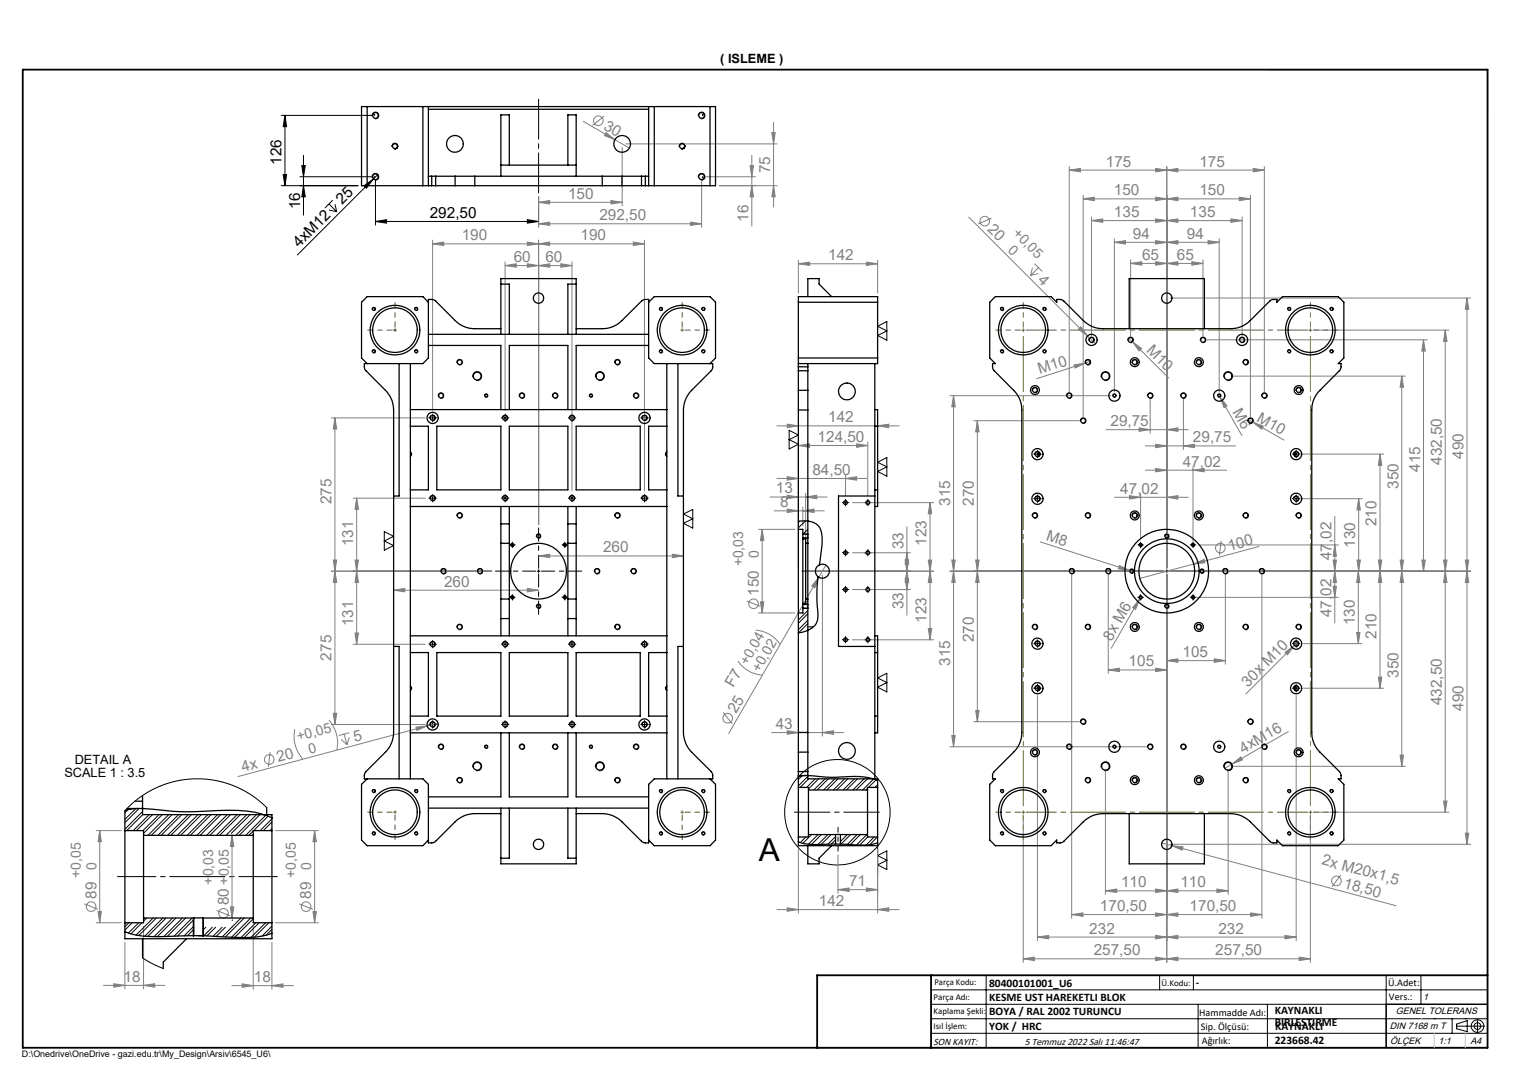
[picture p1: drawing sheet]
<svg xmlns="http://www.w3.org/2000/svg" width="420mm" height="297mm" viewBox="0 0 420 297" stroke-linecap="round" stroke-linejoin="round" font-family="sans-serif">
<defs><g id="words">
<text font-size="8.7" x="209.4" y="237.8">A</text>
<g font-size="4.2" fill="#808080">
<text x="166.3" y="35.6" transform="rotate(30 166.3 35.6)">30</text>
<text x="212.5" y="47.8" transform="rotate(-90 212.5 47.8)">75</text>
<text x="305.2" y="46">175</text>
<text x="331" y="46">175</text>
<text x="307.4" y="53.9">150</text>
<text x="331" y="53.9">150</text>
<text x="156.8" y="54.9">150</text>
<text x="307.4" y="59.9">135</text>
<text x="328.4" y="59.9">135</text>
<text x="165.4" y="60.8">292,50</text>
<text x="206.5" y="61.2" transform="rotate(-90 206.5 61.2)">16</text>
<text x="272.3" y="63.6" transform="rotate(45 272.3 63.6)">20</text>
<text x="312.6" y="65.9">94</text>
<text x="327.5" y="65.9">94</text>
<text x="127.4" y="66.3">190</text>
<text x="160.2" y="66.3">190</text>
<text x="228.5" y="71.8">142</text>
<text x="315.1" y="71.7">65</text>
<text x="324.8" y="71.7">65</text>
<text x="141.8" y="72.3">60</text>
<text x="150.5" y="72.3">60</text>
<text x="286.2" y="77.5" transform="rotate(45 286.2 77.5)">4</text>
<text x="316.2" y="96.8" transform="rotate(45 316.2 96.8)">M10</text>
<text x="286.9" y="103.3" transform="rotate(-18 286.9 103.3)">M10</text>
<text x="340" y="113.7" transform="rotate(60 340 113.7)">M6</text>
<text x="228.5" y="116.6">142</text>
<text x="306.4" y="117.6">29,75</text>
<text x="346.6" y="116.1" transform="rotate(30 346.6 116.1)">M10</text>
<text x="225.6" y="122">124,50</text>
<text x="329.2" y="122.1">29,75</text>
<text x="224.2" y="131.1">84,50</text>
<text x="326.4" y="128.8">47,02</text>
<text x="391.9" y="130.2" transform="rotate(-90 391.9 130.2)">415</text>
<text x="397.9" y="128.3" transform="rotate(-90 397.9 128.3)">432,50</text>
<text x="403.9" y="126.6" transform="rotate(-90 403.9 126.6)">490</text>
<text x="214.1" y="136.2">13</text>
<text x="309.1" y="136.3">47,02</text>
<text x="385.9" y="134.9" transform="rotate(-90 385.9 134.9)">350</text>
<text x="91.5" y="139.1" transform="rotate(-90 91.5 139.1)">275</text>
<text x="215.3" y="140">8</text>
<text x="262.2" y="139.5" transform="rotate(-90 262.2 139.5)">315</text>
<text x="268.8" y="139.5" transform="rotate(-90 268.8 139.5)">270</text>
<text x="288.5" y="149" transform="rotate(18 288.5 149)">M8</text>
<text x="379.9" y="145.2" transform="rotate(-90 379.9 145.2)">210</text>
<text x="97.5" y="150.8" transform="rotate(-90 97.5 150.8)">131</text>
<text x="166.4" y="152.5">260</text>
<text x="249.3" y="151.6" transform="rotate(-90 249.3 151.6)">33</text>
<text x="255.7" y="150.7" transform="rotate(-90 255.7 150.7)">123</text>
<text x="339.2" y="152.1" transform="rotate(-15 339.2 152.1)">100</text>
<text x="367.4" y="154.6" transform="rotate(-90 367.4 154.6)">47,02</text>
<text x="374" y="151.2" transform="rotate(-90 374 151.2)">130</text>
<text x="122.5" y="161.9">260</text>
<text x="209.4" y="164.4" transform="rotate(-90 209.4 164.4)">150</text>
<text x="97.5" y="172.9" transform="rotate(-90 97.5 172.9)">131</text>
<text x="249.3" y="168.2" transform="rotate(-90 249.3 168.2)">33</text>
<text x="255.7" y="171.9" transform="rotate(-90 255.7 171.9)">123</text>
<text x="367.4" y="170.4" transform="rotate(-90 367.4 170.4)">47,02</text>
<text x="373.9" y="172.6" transform="rotate(-90 373.9 172.6)">130</text>
<text x="268.8" y="177.3" transform="rotate(-90 268.8 177.3)">270</text>
<text x="306.7" y="177.1" transform="rotate(-60 306.7 177.1)">8x M6</text>
<text x="379.9" y="176.4" transform="rotate(-90 379.9 176.4)">210</text>
<text x="91.5" y="182.3" transform="rotate(-90 91.5 182.3)">275</text>
<text x="262.2" y="183.8" transform="rotate(-90 262.2 183.8)">315</text>
<text x="311.4" y="183.9">105</text>
<text x="326.3" y="181.4">105</text>
<text x="202.4" y="189.8" transform="rotate(-60 202.4 189.8)">F7 +0,04</text>
<text x="344.3" y="189.8" transform="rotate(-45 344.3 189.8)">30x M10</text>
<text x="385.9" y="187.1" transform="rotate(-90 385.9 187.1)">350</text>
<text x="203.1" y="197" transform="rotate(-60 203.1 197)">25</text>
<text x="397.9" y="194.6" transform="rotate(-90 397.9 194.6)">432,50</text>
<text x="403.9" y="196.2" transform="rotate(-90 403.9 196.2)">490</text>
<text x="214.1" y="201.2">43</text>
<text x="98" y="204.7" transform="rotate(-15 98 204.7)">5</text>
<text x="343.1" y="208" transform="rotate(-30 343.1 208)">4xM16</text>
<text x="67" y="213" transform="rotate(-15 67 213)">4x</text>
<text x="76.8" y="210.4" transform="rotate(-15 76.8 210.4)">20</text>
<text x="364.6" y="238.6" transform="rotate(15 364.6 238.6)">2x M20x1,5</text>
<text x="234.3" y="244.6">71</text>
<text x="309.4" y="244.9">110</text>
<text x="325.7" y="244.9">110</text>
<text x="370.5" y="245.1" transform="rotate(15 370.5 245.1)">18,50</text>
<text x="26.6" y="248" transform="rotate(-90 26.6 248)">89</text>
<text x="63.1" y="249.9" transform="rotate(-90 63.1 249.9)">80 +</text>
<text x="85.9" y="248" transform="rotate(-90 85.9 248)">89</text>
<text x="226" y="250.1">142</text>
<text x="303.5" y="251.5">170,50</text>
<text x="328.3" y="251.5">170,50</text>
<text x="300.6" y="257.7">232</text>
<text x="336.2" y="257.7">232</text>
<text x="301.8" y="263.7">257,50</text>
<text x="335.4" y="263.7">257,50</text>
<text x="34.1" y="271">18</text>
<text x="70.1" y="271.1">18</text>
</g>
<g font-size="4.2">
<text x="77.7" y="45.4" transform="rotate(-90 77.7 45.4)">126</text>
<text x="82.8" y="57.8" transform="rotate(-90 82.8 57.8)">16</text>
<text x="94.4" y="56.7" transform="rotate(-45 94.4 56.7)">25</text>
<text x="118.6" y="60.2">292,50</text>
<text x="82.5" y="68.6" transform="rotate(-45 82.5 68.6)">4xM12</text>
</g>
<g font-size="3.9" fill="#808080">
<text x="279.3" y="64.6" transform="rotate(45 279.3 64.6)">+0,05</text>
<text x="277.9" y="69.2" transform="rotate(45 277.9 69.2)">0</text>
<text x="209.4" y="154.1" transform="rotate(-90 209.4 154.1)">0</text>
<text x="205.1" y="156.4" transform="rotate(-90 205.1 156.4)">+0,03</text>
<text x="209.6" y="185.9" transform="rotate(-60 209.6 185.9)">+0,02</text>
<text x="82.2" y="204.5" transform="rotate(-15 82.2 204.5)">+0,05</text>
<text x="85.5" y="208.1" transform="rotate(-15 85.5 208.1)">0</text>
<text x="22.3" y="242.3" transform="rotate(-90 22.3 242.3)">+0,05</text>
<text x="26.6" y="240.1" transform="rotate(-90 26.6 240.1)">0</text>
<text x="58.8" y="244.2" transform="rotate(-90 58.8 244.2)">+</text>
<text x="58.8" y="241.9" transform="rotate(-90 58.8 241.9)">0,03</text>
<text x="63.1" y="241.9" transform="rotate(-90 63.1 241.9)">0,05</text>
<text x="81.6" y="242.3" transform="rotate(-90 81.6 242.3)">+0,05</text>
<text x="85.9" y="240.1" transform="rotate(-90 85.9 240.1)">0</text>
</g>
<g font-size="3.5">
<text x="198.8" y="17.3">( ISLEME )</text>
<text x="17.8" y="214.4">SCALE 1 : 3.5</text>
<text x="20.6" y="210.9">DETAIL A</text>
</g>
<g font-size="3.2">
<text x="272.9" y="272.3">80400101001_U6</text>
<text x="330" y="272.2">-</text>
<text x="272.9" y="280.3">BOYA / RAL 2002 TURUNCU</text>
<text x="272.9" y="276.3">KESME UST HAREKETLI BLOK</text>
<text x="351.8" y="280">KAYNAKLI</text>
<text x="272.9" y="284.4">YOK / HRC</text>
<text x="351.8" y="283.2">BIRLESTIRME</text>
<text x="351.9" y="284.3">KAYNAKLI</text>
<text x="351.8" y="288.3">223668.42</text>
</g>
<g font-size="2.8">
<text x="383" y="272.2">Ü.Adet:</text>
<text x="330.9" y="280.3">Hammadde Adı:</text>
<text x="383.3" y="276">Vers.:</text>
<text x="331.4" y="284.3">Sip. Ölçüsü:</text>
<text x="257.6" y="288.3">SON KAYIT:</text>
<text x="282.8" y="288.3">5 Temmuz 2022 Salı 11:46:47</text>
<text x="331.6" y="288.3">Ağırlık:</text>
</g>
<g font-size="2.6">
<text x="392.8" y="276">1</text>
<text x="385.2" y="279.9">GENEL TOLERANS</text>
<text x="383.5" y="284">DIN 7168 m T</text>
<text x="383.6" y="288.1">ÖLÇEK</text>
<text x="396.9" y="288.1">1:1</text>
<text x="405.8" y="288.1">A4</text>
</g>
<g font-size="2.5">
<text x="257.9" y="272">Parça Kodu:</text>
<text x="320.5" y="272">Ü.Kodu:</text>
<text x="257.6" y="280">Kaplama Şekli:</text>
<text x="257.6" y="276">Parça Adı:</text>
<text x="257.6" y="284.1">Isıl İşlem:</text>
<text x="6.1" y="291.6">D:\Onedrive\OneDrive - gazi.edu.tr\My_Design\Arsiv\6545_U6\</text>
</g>
</g></defs>
<g fill="none" stroke="#808080" stroke-width=".28">
<path d="M161 33.5l8.7 5.1M166.7 32.1l-3.2 2.5M167.3 36.6l2.4 2-2.9-1.2zM169.7 38.6l4 2.3M172.7 39.7h41.8M213 36.6h.9l-.4 3.1zM213.5 33.8v23.4M148.6 55.8l3.1-.5v1zM148.6 54.3v8.5M148.6 55.8h23.1M168.6 55.3l3.1 .5-3.1 .5zM171.7 40.7v16.1"/>
<path d="M193.6 49.8v13M194.6 48.8h13.9M198.5 51.3h16M207 45.7h.9l-.4 3.1zM207.5 51.3l.4 3h-.9zM207.5 42.9v19.5M213.5 51.3l.4 3h-.9zM267.3 59.9l32.8 32.8M295.1 47l3-.5v.9zM295.1 46v62.2M295.1 47h53.8M298.9 54.9l3.1-.5v1z"/>
<path d="M298.9 53.9v61.2M298.9 54.9h46.2M301.2 59.9v32.9M318.9 54.4l3.1 .5-3.1 .5zM318.9 46.5l3.1 .5-3.1 .4zM322 46v110.7M322 54.9l3-.5v1zM322 47l3-.5v.9zM342 54.4l3.1 .5-3.1 .5zM342.8 59.9v32.9M345.1 53.9v61.2M345.8 46.5l3.1 .5-3.1 .4z"/>
<path d="M348.9 46v62.2M119.4 67.3l3-.5v1zM119.4 67.3h58.4M119.4 66.3v47M139.4 73.3l3.1-.5v1zM139.4 73.3h18.4M139.4 72.3v41M145.5 72.8l3.1 .5-3.1 .5zM145.5 66.8l3.1 .5-3.1 .5zM148.6 61.8l3.1-.5v.9zM148.6 61.8h45M148.6 73.3l3.1-.5v1z"/>
<path d="M148.6 67.3l3.1-.5v1zM148.6 66.3v78.4M154.8 72.8l3 .5-3 .5zM157.8 72.3v63.2M174.8 66.8l3 .5-3 .5zM177.8 66.3v69.2M190.5 61.3l3.1 .5-3.1 .4zM220.3 72.8l3.1-.4v.9zM220.3 71.8v9.1M220.3 72.8h21.9M239.1 72.4l3.1 .4-3.1 .5zM242.2 71.8v9.1"/>
<path d="M273.6 60.3l-3.7 1.5M284.9 73.9l-.5 2.1M285.5 72.8l2.1 2.1M286.5 75.5l-2.1 .5M286.6 73.9l-2.2 2.1M301.2 60.9l3.1-.5v1zM301.2 60.9h41.6M307.5 66.9l3.1-.5v1zM307.5 65.9v42.3M307.5 66.9h28.9M312 72.7l3.1-.5v1zM312 71.7v21.1"/>
<path d="M312 72.7h20M318.9 72.2l3.1 .5-3.1 .5zM318.9 60.4l3.1 .5-3.1 .5zM318.9 66.4l3.1 .5-3.1 .5zM322 66.9l3-.5v1zM322 72.7l3-.5v1zM322 60.9l3-.5v1zM328.9 72.2l3.1 .5-3.1 .5zM332 71.7v21.1M333.4 66.4l3 .5-3 .5zM336.4 65.9v42.3M339.7 60.4l3.1 .5-3.1 .5z"/>
<path d="M297.6 90.9l.7-.7 1.8 2.5zM300.1 92.7l2.2 2.2M301 99.7l-1.5 .5M311.4 93.3l11.1 11M312.5 94.4l2.5 1.8-.6 .7zM323 82.3h82.8M333 93.8h60.8M362.6 91.1h37.2M392.8 93.8l.5 3.1h-.9zM392.8 93.8v63.9M398.8 91.1l.5 3.1h-.9zM398.8 91.1v133.1"/>
<path d="M404.8 82.3l.5 3.1h-.9zM404.8 82.3v150.7M91.4 115.4h25.9M92.4 115.4l.5 3h-.9zM92.4 115.4v84.6M214.4 117.5h33.7M217.2 117.1l3.1 .4-3.1 .5zM242.2 117.5l3.1-.4v.9zM242.2 116.6v.1M262.1 109.2h44.4M263.1 109.2l.5 3.1h-1zM263.1 109.2v96.9"/>
<path d="M268.7 116.1h29.2M269.7 116.1l.5 3.1h-1zM269.7 116.1v83.1M296.4 100.7l3.1-.5-2.8 1.4zM299.5 100.2l-13.4 4.3M305.3 118.6h22.6M314.3 118.1l3.1 .5-3.1 .5zM317.4 110.2v9.4M322 118.6l3-.5v1zM326.6 110.2v13.9M336.2 108.8l.5 .8M336.7 109.6l1.9 2.4-.8 .5z"/>
<path d="M336.7 109.6l6 10.7M339.9 103.8h47.9M344.4 115.7l9.9 5.8M345.7 116.5l2.9 1.1-.4 .9zM386.8 103.8l.5 3.1h-.9zM386.8 103.8v107.7M97.4 137.5h19.9M98.4 137.5l.5 3.1h-.9zM98.4 137.5v40.3M212.5 137.2h15.7M214.4 132.1h24.9M217.2 136.7l3.1 .5-3.1 .5z"/>
<path d="M217.2 131.6l3.1 .5-3.1 .4zM220.3 123l3.1-.5v1zM220.3 122v34.7M220.3 123h19.2M221.5 140v5.1M222.3 137.2l3.1-.5v1zM222.3 136.2v28.2M233.3 132.1l3.1-.5v.9zM233.3 131.1v5.7M235.2 138.7h22.4M236.4 122.5l3.1 .5-3.1 .5zM239.5 122v14.8"/>
<path d="M256.6 138.7v37.9M256.6 138.7l.5 3.1h-.9zM307.6 137.3h20.3M311.7 136.8l3 .5-3 .5zM314.7 136.3v12.4M316.1 129.8h22.4M316.1 123.1h24.9M318.9 129.3l3.1 .5-3.1 .4zM318.9 122.6l3.1 .5-3.1 .5zM322 137.3l3-.5v1zM326.6 123.1l3-.5v1zM329.2 129.8l3.1-.5v.9z"/>
<path d="M329.2 128.8v20.6M358.7 125.3h23.1M358.7 137.7h17.2M374.9 137.7l.5 3.1h-.9zM374.9 137.7v20M380.8 125.3l.5 3.1h-.9zM380.8 125.3v64.7M91.4 157.7h44.3M92 154.6h.9l-.5 3.1zM92.4 157.7l.5 3.1h-.9zM98 154.6h.9l-.5 3.1zM98.4 157.7l.5 3.1h-.9z"/>
<path d="M148.6 153.5l3.1-.5v.9zM148.6 153.5h40M185.5 153l3.1 .5-3.1 .4zM209.3 146.1h10M210.3 146.1v23.1M210.3 146.1l.5 3.1h-1zM213.7 141h13.8M217.2 140.5l3.1 .5-3.1 .5zM221.3 157.7h36.3M221.5 141l3.1-.5v1zM226 159.3l-1.1 2.9-.9-.5zM226 159.3l-24.9 43.2"/>
<path d="M226.9 158.7v44.5M227.9 156l-1.9 3.3M235.2 152.6h16M249.8 154.6h.9l-.4 3.1zM249.8 159.7h.9l-.4 3zM250.3 152.6l.4 3.1h-.9zM250.3 157.7l.4 3.1h-.9zM250.3 145.4v24.4M256.2 154.6h.9l-.5 3.1zM256.6 157.7l.5 3.1h-.9zM262.1 157.7h58.9M262.6 154.6h1l-.5 3.1z"/>
<path d="M263.1 157.7l.5 3.1h-1zM269.2 154.6h1l-.5 3.1zM269.7 157.7l.5 3.1h-1zM287.1 149.6l24.6 7.9M295.7 158.7v94.8M305.8 158.7v27.2M308.9 156.1l2.8 1.4-3.1-.5zM311.7 157.5l1.2 .4M322 158.7v107M323 157.7h82.8M329.4 155.7l2.9-1.3 .2 .9zM331 150.4h38.3"/>
<path d="M337 149.3l-.5 4M338.1 158.7v24.6M347.4 150.8l-32.9 8.9M348.2 158.7v94.8M367.9 154.6h.9l-.5 3.1zM368.3 150.4l.5 3.1h-.9zM368.3 157.7l.5 3.1h-.9zM368.3 142.5v29.5M374.5 154.6h.9l-.5 3.1zM374.8 157.7l.5 3.1h-.9zM374.8 157.7v20M380.4 154.6h.9l-.5 3.1z"/>
<path d="M380.8 157.7l.5 3.1h-.9zM386.4 154.6h.9l-.5 3.1zM386.8 157.7l.5 3.1h-.9zM392.4 154.6h.9l-.5 3.1zM398.4 154.6h.9l-.5 3.1zM398.8 157.7l.5 3.1h-.9zM404.4 154.6h.9l-.5 3.1zM404.8 157.7l.5 3.1h-.9zM97.4 177.8h19.9M98 174.7h.9l-.5 3.1zM108.6 162.9l3.1-.5v1zM108.6 162.9h40"/>
<path d="M145.5 162.4l3.1 .5-3.1 .5zM206.1 165.9l3.7 1.5M208.5 174a8.5 8.5 0 0 1 6.7 3.8M209.3 169.2h10M209.8 166.1h1l-.5 3.1zM235.2 162.7h16M235.2 176.6h22.4M256.2 173.5h.9l-.5 3.1zM314.5 165.3l-1.1 2.9-.8-.5zM314.5 165.3l-7.9 13.7M315 164.5l-.5 .8M330.2 164.9h39.1"/>
<path d="M358.2 177.1l-14.4 14.5M359.7 177.7h16.1M367.9 161.8h.9l-.5 3.1zM374.4 174.6h.9l-.5 3.1zM90.8 198.8a9.8 9.8 0 0 1 2.2 8.2M91.4 200h25.9M92 196.9h.9l-.5 3.1zM120.9 199.6l-3 .8M199.5 196.6l2.6 3.2M203.6 182.5a8.8 8.8 0 0 0 6.7 3.8M268.7 199.2h29.2M269.2 196.1h1l-.5 3.1z"/>
<path d="M286.3 192v67.7M305.8 184.9l3.1-.5v1zM305.8 184.9h16.2M318.9 184.4l3.1 .5-3.1 .5zM322 182.3l3-.4v.9zM322 182.3h16.1M335.1 181.9l3 .4-3 .5zM354.6 180.1l2.5-1.9-1.8 2.5zM357.7 192v67.7M359.7 190h22.1M380.4 186.9h.9l-.5 3.1zM74.5 207.6l-.5 4.1"/>
<path d="M81.4 201.3a9.5 9.5 0 0 0 2.2 8.2M94.2 204.1l1.5 1.5M95 202.6l.7 3M96.4 203.5l-.7 2.1M96.4 202.2l-2.9 .8M114.8 200.7l3.1-.3-2.9 1.2zM117.9 200.4l-52.2 13.9M212.9 202.2h20M217.2 201.7l3.1 .5-3.1 .5zM226.9 202.2l3.1-.5v1zM262.1 206.1h54.3M262.6 203.1h1l-.5 3z"/>
<path d="M305 212.5v34.4M338.9 212.5v34.4M339.9 211.5h47.9M340 210.9l2.4-2 .5 .9zM355.5 201.9l-17.7 10.2M386.4 208.4h.9l-.5 3.1zM26.5 229.3h7M27.5 229.3l.5 3h-.9zM27.5 229.3v25.4M64 230.6l.5 3h-.9zM64 230.6v22.8M76 229.3h11.8"/>
<path d="M86.8 229.3l.5 3h-.9zM86.8 229.3v25.4M220.3 234.4v17.7M231.2 236v10.6M242.2 234.4v17.7M282.4 225.2v40.5M320.6 232.7l2.8 .7M323 233h82.8M323.4 233.4l3.1 .3-.3 1zM323.4 233.4l61.9 16.6M361.6 225.2v40.5M362.6 224.2h37.2"/>
<path d="M398.4 221.1h.9l-.5 3.1zM404.4 230h.9l-.5 3zM23.2 249.5l3.9 1.5M26.5 254.7h7M27.1 251.6h.9l-.5 3.1zM39.6 255.7v17.3M59.8 251.3l3.8 1.5M63.6 250.3h.9l-.5 3.1zM69.9 255.7v17.3M76 254.7h11.8M82.5 249.5l3.9 1.5M86.4 251.6h.9l-.5 3.1z"/>
<path d="M214.4 251.1h33.7M217.2 250.6l3.1 .5-3.1 .4zM231.2 245.6l3.1-.5v1zM231.2 245.6h11M239.1 245.1l3.1 .5-3.1 .5zM242.2 251.1l3.1-.5v.9zM286.3 258.7l3.1-.5v.9zM286.3 258.7h71.4M295.7 252.4l3.1-.4v.9zM295.7 252.4h52.5M305 245.9l3.2-.5v.9zM305 245.9h33.9"/>
<path d="M318.9 245.4l3.1 .5-3.1 .4zM318.9 258.2l3.1 .5-3.1 .4zM318.9 252l3.1 .4-3.1 .5zM322 252.4l3-.4v.9zM322 245.9l3-.5v.9zM322 258.7l3-.5v.9zM335.8 245.4l3.1 .5-3.1 .4zM345.1 252l3.1 .4-3.1 .5zM354.6 258.2l3.1 .5-3.1 .4zM370 241.5l-2.4 3.3M28.5 272h17M31.4 271.5l3.1 .5-3.1 .5z"/>
<path d="M34.5 260.1v12.9M39.6 272l3.1-.5v1zM64 272.1h17M66.8 271.6l3.1 .5-3.1 .4zM75 272.1l3.1-.5v.9zM75 260.1v12.9M282.4 264.7l3-.5v.9zM282.4 264.7h79.2M318.9 264.2l3.1 .5-3.1 .4zM322 264.7l3-.5v.9zM358.5 264.2l3.1 .5-3.1 .4z"/>
<circle cx="165.1" cy="33.3" r="1.33"/>
<circle cx="271.7" cy="61" r="1.32"/>
<circle cx="336.8" cy="151.3" r="1.32"/>
<circle cx="207.9" cy="166.6" r="1.33"/>
<circle cx="200.8" cy="198.2" r="1.33"/>
<circle cx="74.3" cy="209.6" r="1.33"/>
<circle cx="25.1" cy="250.2" r="1.32"/>
<circle cx="61.7" cy="252.1" r="1.32"/>
<circle cx="84.5" cy="250.2" r="1.32"/>
<circle cx="368.8" cy="243.1" r="1.33"/>
</g>
<g fill="none" stroke="#000" stroke-width=".28">
<path d="M350.2 19.2h60.3v12.6M77.6 31.9h25M78.6 31.9l.5 3.1h-1zM78.6 31.9v19.4M102.7 32.1a.92 .92 0 0 1 .9-1.1 .92 .92 0 0 1 .9 1 .92 .92 0 0 1-1.1 .8M192.7 32.1a.92 .92 0 0 1 .9-1.1 .92 .92 0 0 1 .9 1 .92 .92 0 0 1-1.1 .8M77.6 51.3h21.2M78.1 48.2h1l-.5 3.1zM82.8 48.8h19.8M83.3 45.7h.9l-.5 3.1zM83.7 51.3l.5 3h-.9zM83.7 42.9v16.5"/>
<path d="M90.8 56.3l2.1 2.2M90.8 58l2.1 .5M91.8 55.2l-2.1 2.2M92.4 56.4l.5 2.1M100.4 51.3l2.6-1.8-1.9 2.5zM102.7 49a.92 .92 0 0 1 .8-1.1 .92 .92 0 0 1 1 1 .92 .92 0 0 1-1.1 .8M103.6 49.8v12.3M104.3 48.2l-22.2 22.2M108.3 40.5a.75 .75 0 0 1 .6-.9 .75 .75 0 0 1 .8 .8 .75 .75 0 0 1-.9 .7M148.6 54.3v7.8M187.5 40.5a.75 .75 0 0 1 .7-.9 .75 .75 0 0 1 .8 .8 .75 .75 0 0 1-1 .7M192.7 49a.92 .92 0 0 1 .8-1.1 .92 .92 0 0 1 1 1 .92 .92 0 0 1-1.1 .8"/>
<path d="M103.6 61.1l3.1-.5v1zM103.6 61.1h45M145.5 60.6l3.1 .5-3.1 .5zM102.7 97.1a.46 .46 0 0 1 .4-.6 .46 .46 0 0 1 .5 .5 .46 .46 0 0 1-.6 .4M102.7 85.4a.46 .46 0 0 1 .4-.6 .46 .46 0 0 1 .5 .5 .46 .46 0 0 1-.6 .4M114.4 85.4a.47 .47 0 0 1 .4-.6 .47 .47 0 0 1 .5 .5 .47 .47 0 0 1-.6 .4M114.4 97.1a.46 .46 0 0 1 .4-.6 .46 .46 0 0 1 .5 .6 .46 .46 0 0 1-.6 .3M181.9 97.1a.46 .46 0 0 1 .5-.6 .46 .46 0 0 1 .4 .6 .46 .46 0 0 1-.6 .3M181.9 85.4a.47 .47 0 0 1 .4-.6 .47 .47 0 0 1 .5 .5 .47 .47 0 0 1-.6 .4M193.6 85.4a.47 .47 0 0 1 .4-.6 .47 .47 0 0 1 .6 .5 .47 .47 0 0 1-.6 .4M193.6 97.1a.46 .46 0 0 1 .5-.6 .46 .46 0 0 1 .5 .6 .46 .46 0 0 1-.6 .3M242.2 90.1l2.5-1.3v5.1l-2.5-1.3 2.5-1.3z"/>
<path d="M276.1 85.4a.47 .47 0 0 1 .4-.6 .47 .47 0 0 1 .5 .5 .47 .47 0 0 1-.6 .4M276.1 97.1a.46 .46 0 0 1 .4-.6 .46 .46 0 0 1 .5 .6 .46 .46 0 0 1-.6 .3M287.8 97.1a.46 .46 0 0 1 .4-.6 .46 .46 0 0 1 .5 .6 .46 .46 0 0 1-.6 .3M287.8 85.4a.47 .47 0 0 1 .4-.6 .47 .47 0 0 1 .5 .5 .47 .47 0 0 1-.6 .4M300.5 94a.78 .78 0 0 1 .7-1 .78 .78 0 0 1 .8 .9 .78 .78 0 0 1-1 .7M311.2 94a.78 .78 0 0 1 .7-1 .78 .78 0 0 1 .9 .9 .78 .78 0 0 1-1 .7M331.2 94a.78 .78 0 0 1 .7-1 .78 .78 0 0 1 .9 .9 .78 .78 0 0 1-1 .7M342 94a.77 .77 0 0 1 .7-.9 .77 .77 0 0 1 .8 .8 .77 .77 0 0 1-1 .7M355.3 85.4a.46 .46 0 0 1 .4-.6 .46 .46 0 0 1 .5 .5 .46 .46 0 0 1-.6 .4M355.3 97.1a.46 .46 0 0 1 .5-.6 .46 .46 0 0 1 .4 .6 .46 .46 0 0 1-.6 .3M367 97.1a.46 .46 0 0 1 .4-.6 .46 .46 0 0 1 .5 .6 .46 .46 0 0 1-.6 .3M367 85.4a.47 .47 0 0 1 .4-.6 .47 .47 0 0 1 .5 .5 .47 .47 0 0 1-.6 .4"/>
<path d="M118.6 115.6a.76 .76 0 0 1 .7-1 .76 .76 0 0 1 .8 .8 .76 .76 0 0 1-.9 .7M119 115.4h.8M119.4 115v.7M120.9 109.4a.78 .78 0 0 1 .7-1 .78 .78 0 0 1 .9 .9 .78 .78 0 0 1-1 .7M126.1 100.2a.78 .78 0 0 1 .6-1 .78 .78 0 0 1 .9 .8 .78 .78 0 0 1-1 .7M130.5 104.1a1.23 1.23 0 0 1 1.1-1.5 1.23 1.23 0 0 1 1.3 1.3 1.23 1.23 0 0 1-1.5 1.1M133.7 109.3a.47 .47 0 0 1 .4-.6 .47 .47 0 0 1 .5 .5 .47 .47 0 0 1-.6 .4M138.6 115.6a.76 .76 0 0 1 .7-1 .76 .76 0 0 1 .8 .8 .76 .76 0 0 1-.9 .7M139 115.4h.8M139.4 115v.7M143.3 109.4a.77 .77 0 0 1 .7-.9 .77 .77 0 0 1 .8 .8 .77 .77 0 0 1-1 .7M152.4 109.4a.78 .78 0 0 1 .7-1 .78 .78 0 0 1 .9 .9 .78 .78 0 0 1-1 .7"/>
<path d="M157.1 115.6a.77 .77 0 0 1 .6-1 .77 .77 0 0 1 .9 .8 .77 .77 0 0 1-.9 .7M157.4 115.4h.8M157.8 115v.7M162.6 109.3a.47 .47 0 0 1 .4-.6 .47 .47 0 0 1 .5 .5 .47 .47 0 0 1-.6 .4M164.4 104.1a1.23 1.23 0 0 1 1.1-1.5 1.23 1.23 0 0 1 1.3 1.4 1.23 1.23 0 0 1-1.6 1M169.7 100.2a.77 .77 0 0 1 .6-1 .77 .77 0 0 1 .9 .8 .77 .77 0 0 1-1 .7M174.8 109.4a.77 .77 0 0 1 .7-.9 .77 .77 0 0 1 .8 .8 .77 .77 0 0 1-1 .7M177.1 115.6a.77 .77 0 0 1 .6-1 .77 .77 0 0 1 .9 .8 .77 .77 0 0 1-.9 .7M177.4 115.4h.8M177.8 115v.7M217.8 118.8l2.5 1.3-2.5 1.3 2.5 1.2-2.5 1.3zM284.9 107.9a.76 .76 0 0 1 .6-1 .76 .76 0 0 1 .9 .8 .76 .76 0 0 1-1 .7"/>
<path d="M294.3 109.4a.77 .77 0 0 1 .7-.9 .77 .77 0 0 1 .8 .8 .77 .77 0 0 1-.9 .7M298.2 116.3a.77 .77 0 0 1 .7-.9 .77 .77 0 0 1 .8 .8 .77 .77 0 0 1-1 .7M299.5 100.2a.77 .77 0 0 1 .6-1 .77 .77 0 0 1 .9 .8 .77 .77 0 0 1-1 .7M303.9 104.1a1.23 1.23 0 0 1 1.1-1.5 1.23 1.23 0 0 1 1.3 1.4 1.23 1.23 0 0 1-1.6 1M307.1 109.3a.46 .46 0 0 1 .3-.6 .46 .46 0 0 1 .6 .5 .46 .46 0 0 1-.6 .4M312.4 100.2a.78 .78 0 0 1 .6-1 .78 .78 0 0 1 .9 .8 .78 .78 0 0 1-1 .7M316.7 109.4a.78 .78 0 0 1 .6-1 .78 .78 0 0 1 .9 .9 .78 .78 0 0 1-1 .7M325.8 109.4a.77 .77 0 0 1 .7-.9 .77 .77 0 0 1 .8 .8 .77 .77 0 0 1-.9 .7M330.1 100.2a.77 .77 0 0 1 .7-1 .77 .77 0 0 1 .8 .8 .77 .77 0 0 1-1 .7M336 109.3a.46 .46 0 0 1 .4-.6 .46 .46 0 0 1 .5 .5 .46 .46 0 0 1-.6 .4M337.7 104.1a1.23 1.23 0 0 1 1.1-1.5 1.23 1.23 0 0 1 1.3 1.3 1.23 1.23 0 0 1-1.5 1.1M343 100.2a.77 .77 0 0 1 .7-1 .77 .77 0 0 1 .8 .8 .77 .77 0 0 1-1 .7"/>
<path d="M344.3 116.3a.78 .78 0 0 1 .7-1 .78 .78 0 0 1 .8 .9 .78 .78 0 0 1-1 .7M348.2 109.4a.78 .78 0 0 1 .6-1 .78 .78 0 0 1 .9 .9 .78 .78 0 0 1-1 .7M357.6 107.9a.77 .77 0 0 1 .7-1 .77 .77 0 0 1 .8 .8 .77 .77 0 0 1-.9 .7M118.6 137.7a.76 .76 0 0 1 .7-.9 .76 .76 0 0 1 .8 .8 .76 .76 0 0 1-.9 .7M119 137.5h.8M119.4 137.1v.8M138.6 137.7a.76 .76 0 0 1 .7-.9 .76 .76 0 0 1 .8 .8 .76 .76 0 0 1-.9 .7M139 137.5h.8M139.4 137.1v.8M157.1 137.7a.77 .77 0 0 1 .6-1 .77 .77 0 0 1 .9 .8 .77 .77 0 0 1-.9 .8M157.4 137.5h.8M157.8 137.1v.8"/>
<path d="M177.1 137.7a.77 .77 0 0 1 .6-1 .77 .77 0 0 1 .9 .8 .77 .77 0 0 1-.9 .8M177.4 137.5h.8M177.8 137.1v.8M232.9 138.7h.8M233.3 138.4v.7M239.1 138.7h.8M239.5 138.4v.7M242.2 127.6l2.5-1.3v5.1l-2.5-1.3 2.5-1.2zM285.5 137.9a.77 .77 0 0 1 .7-1 .77 .77 0 0 1 .8 .8 .77 .77 0 0 1-.9 .7M285.5 125.6a.78 .78 0 0 1 .7-1 .78 .78 0 0 1 .9 .8 .78 .78 0 0 1-1 .7M285.9 137.7h.8M285.9 125.3h.8"/>
<path d="M286.3 125v.7M286.3 137.3v.7M356.9 125.6a.77 .77 0 0 1 .7-1 .77 .77 0 0 1 .9 .9 .77 .77 0 0 1-1 .6M356.9 137.9a.76 .76 0 0 1 .7-1 .76 .76 0 0 1 .8 .8 .76 .76 0 0 1-.9 .7M357.3 137.7h.8M357.3 125.3h.8M357.7 125v.7M357.7 137.3v.7M106 146.8l2.6 1.2-2.6 1.3 2.6 1.3-2.6 1.3zM121.6 157.9a.76 .76 0 0 1 .7-1 .76 .76 0 0 1 .8 .8 .76 .76 0 0 1-.9 .7M126.1 142.5a.77 .77 0 0 1 .6-1 .77 .77 0 0 1 .9 .8 .77 .77 0 0 1-1 .7M131.7 157.9a.76 .76 0 0 1 .7-1 .76 .76 0 0 1 .8 .8 .76 .76 0 0 1-.9 .7"/>
<path d="M140.9 150.6a.47 .47 0 0 1 .4-.6 .47 .47 0 0 1 .5 .5 .47 .47 0 0 1-.5 .4M141 150.4h.7M141.4 150v.8M148 148.1a.61 .61 0 0 1 .6-.8 .61 .61 0 0 1 .6 .7 .61 .61 0 0 1-.8 .6M148.2 157.7h.8M148.6 157.3v.7M155.4 150.6a.47 .47 0 0 1 .4-.6 .47 .47 0 0 1 .5 .5 .47 .47 0 0 1-.6 .4M155.5 150.4h.7M155.9 150v.8M164 157.9a.77 .77 0 0 1 .7-1 .77 .77 0 0 1 .8 .8 .77 .77 0 0 1-.9 .7M169.7 142.5a.76 .76 0 0 1 .6-1 .76 .76 0 0 1 .8 .8 .76 .76 0 0 1-.9 .7M174.1 157.9a.77 .77 0 0 1 .6-1 .77 .77 0 0 1 .9 .8 .77 .77 0 0 1-.9 .7"/>
<path d="M188.6 141.9l2.6-1.3v5.2l-2.6-1.3 2.6-1.3zM221.5 147.4h1.4v1.2h-1.4M232.9 152.6h.8M233.3 152.2v.8M239.1 152.6h.8M239.5 152.2v.8M284.9 142.5a.76 .76 0 0 1 .6-1 .76 .76 0 0 1 .9 .8 .76 .76 0 0 1-1 .7M295 157.9a.77 .77 0 0 1 .6-1 .77 .77 0 0 1 .9 .8 .77 .77 0 0 1-.9 .7M299.5 142.5a.76 .76 0 0 1 .6-1 .76 .76 0 0 1 .9 .8 .76 .76 0 0 1-1 .7M305.1 157.9a.77 .77 0 0 1 .7-1 .77 .77 0 0 1 .8 .8 .77 .77 0 0 1-1 .7M311.7 157.8a.61 .61 0 0 1 .5-.8 .61 .61 0 0 1 .7 .7 .61 .61 0 0 1-.8 .6M312.4 142.5a.77 .77 0 0 1 .6-1 .77 .77 0 0 1 .9 .8 .77 .77 0 0 1-1 .7"/>
<path d="M314.3 150.6a.46 .46 0 0 1 .4-.6 .46 .46 0 0 1 .5 .4 .46 .46 0 0 1-.6 .5M314.4 150.4h.7M314.7 150v.8M321.4 148.1a.61 .61 0 0 1 .5-.8 .61 .61 0 0 1 .7 .7 .61 .61 0 0 1-.8 .6M321.6 157.7h.8M322 157.3v.7M328.8 150.6a.46 .46 0 0 1 .3-.6 .46 .46 0 0 1 .6 .4 .46 .46 0 0 1-.6 .5M328.8 150.4h.8M329.2 150v.8M330.1 142.5a.76 .76 0 0 1 .7-1 .76 .76 0 0 1 .8 .8 .76 .76 0 0 1-1 .7M331.1 157.8a.61 .61 0 0 1 .5-.7 .61 .61 0 0 1 .7 .6 .61 .61 0 0 1-.8 .6M337.4 157.9a.76 .76 0 0 1 .7-1 .76 .76 0 0 1 .8 .8 .76 .76 0 0 1-1 .7"/>
<path d="M343 142.5a.76 .76 0 0 1 .7-1 .76 .76 0 0 1 .8 .8 .76 .76 0 0 1-1 .7M347.5 157.9a.77 .77 0 0 1 .6-1 .77 .77 0 0 1 .9 .8 .77 .77 0 0 1-1 .7M357.6 142.5a.77 .77 0 0 1 .7-1 .77 .77 0 0 1 .8 .8 .77 .77 0 0 1-.9 .7M118.6 178a.77 .77 0 0 1 .7-.9 .77 .77 0 0 1 .9 .8 .77 .77 0 0 1-1 .7M119 177.8h.8M119.4 177.4v.8M126.1 173.2a.77 .77 0 0 1 .6-.9 .77 .77 0 0 1 .9 .8 .77 .77 0 0 1-1 .7M138.6 178a.77 .77 0 0 1 .8-.9 .77 .77 0 0 1 .8 .8 .77 .77 0 0 1-1 .7M139 177.8h.8M139.4 177.4v.8M140.9 165a.47 .47 0 0 1 .4-.6 .47 .47 0 0 1 .5 .5 .47 .47 0 0 1-.5 .4M141 164.9h.7"/>
<path d="M141.4 164.5v.8M148 167.5a.61 .61 0 0 1 .6-.7 .61 .61 0 0 1 .6 .6 .61 .61 0 0 1-.8 .6M155.4 165a.47 .47 0 0 1 .4-.6 .47 .47 0 0 1 .5 .5 .47 .47 0 0 1-.6 .4M155.5 164.9h.7M155.9 164.5v.8M157.1 178a.78 .78 0 0 1 .7-1 .78 .78 0 0 1 .8 .9 .78 .78 0 0 1-.9 .7M157.4 177.8h.8M157.8 177.4v.8M169.7 173.2a.76 .76 0 0 1 .6-.9 .76 .76 0 0 1 .8 .8 .76 .76 0 0 1-.9 .7M177.1 178a.78 .78 0 0 1 .7-1 .78 .78 0 0 1 .8 .9 .78 .78 0 0 1-.9 .7M177.4 177.8h.8M177.8 177.4v.8"/>
<path d="M221.5 166.8h1.4v1.2h-1.4M222.9 173h1.3v.3M232.9 176.6h.8M232.9 162.7h.8M233.3 162.3v.8M233.3 176.2v.8M239.1 176.6h.8M239.1 162.7h.8M239.5 162.3v.8M239.5 176.2v.8M284.9 173.2a.76 .76 0 0 1 .6-.9 .76 .76 0 0 1 .9 .8 .76 .76 0 0 1-1 .7M285.5 177.9a.77 .77 0 0 1 .7-1 .77 .77 0 0 1 .8 .8 .77 .77 0 0 1-.9 .7"/>
<path d="M285.9 177.7h.8M286.3 177.3v.7M299.5 173.2a.76 .76 0 0 1 .6-.9 .76 .76 0 0 1 .9 .8 .76 .76 0 0 1-1 .7M312.4 173.2a.77 .77 0 0 1 .6-.9 .77 .77 0 0 1 .9 .8 .77 .77 0 0 1-1 .7M314.3 165a.46 .46 0 0 1 .4-.6 .46 .46 0 0 1 .5 .5 .46 .46 0 0 1-.6 .4M314.4 164.9h.7M314.7 164.5v.8M321.4 167.5a.61 .61 0 0 1 .5-.7 .61 .61 0 0 1 .7 .6 .61 .61 0 0 1-.8 .6M328.8 165a.46 .46 0 0 1 .3-.6 .46 .46 0 0 1 .6 .5 .46 .46 0 0 1-.6 .4M328.8 164.9h.8M329.2 164.5v.8M330.1 173.2a.76 .76 0 0 1 .7-.9 .76 .76 0 0 1 .8 .8 .76 .76 0 0 1-1 .7"/>
<path d="M343 173.2a.76 .76 0 0 1 .7-.9 .76 .76 0 0 1 .8 .8 .76 .76 0 0 1-1 .7M356.9 177.9a.76 .76 0 0 1 .7-1 .76 .76 0 0 1 .8 .8 .76 .76 0 0 1-.9 .7M357.3 177.7h.8M357.6 173.2a.77 .77 0 0 1 .7-.9 .77 .77 0 0 1 .8 .8 .77 .77 0 0 1-.9 .7M357.7 177.3v.7M119 200h.8M119.4 199.6v.7M139 200h.8M139.4 199.6v.7M157.4 200h.8M157.8 199.6v.7M177.4 200h.8"/>
<path d="M177.8 199.6v.7M242.2 187.1l2.5-1.3v5.2l-2.5-1.3 2.5-1.3zM285.5 190.2a.77 .77 0 0 1 .7-1 .77 .77 0 0 1 .8 .8 .77 .77 0 0 1-.9 .7M285.9 190h.8M286.3 189.6v.8M298.2 199.4a.77 .77 0 0 1 .7-1 .77 .77 0 0 1 .8 .9 .77 .77 0 0 1-1 .7M344.3 199.4a.78 .78 0 0 1 .7-1 .78 .78 0 0 1 .8 .9 .78 .78 0 0 1-1 .7M356.9 190.2a.76 .76 0 0 1 .7-1 .76 .76 0 0 1 .8 .8 .76 .76 0 0 1-.9 .7M357.3 190h.8M357.7 189.6v.8M102.7 218.5a.45 .45 0 0 1 .4-.6 .45 .45 0 0 1 .5 .5 .45 .45 0 0 1-.6 .4M114.4 218.5a.45 .45 0 0 1 .4-.6 .45 .45 0 0 1 .5 .5 .45 .45 0 0 1-.6 .4"/>
<path d="M118.6 200.2a.77 .77 0 0 1 .7-1 .77 .77 0 0 1 .9 .9 .77 .77 0 0 1-1 .6M120.9 206.3a.77 .77 0 0 1 .7-.9 .77 .77 0 0 1 .8 .8 .77 .77 0 0 1-.9 .7M126.1 215.5a.78 .78 0 0 1 .7-.9 .78 .78 0 0 1 .8 .8 .78 .78 0 0 1-1 .7M130.5 211.8a1.24 1.24 0 0 1 1-1.5 1.24 1.24 0 0 1 1.4 1.3 1.24 1.24 0 0 1-1.5 1.1M133.7 206.2a.46 .46 0 0 1 .4-.5 .46 .46 0 0 1 .5 .5 .46 .46 0 0 1-.6 .4M138.6 200.2a.77 .77 0 0 1 .8-1 .77 .77 0 0 1 .8 .9 .77 .77 0 0 1-1 .6M143.3 206.3a.76 .76 0 0 1 .7-.9 .76 .76 0 0 1 .8 .8 .76 .76 0 0 1-1 .7M152.4 206.3a.77 .77 0 0 1 .7-.9 .77 .77 0 0 1 .8 .8 .77 .77 0 0 1-.9 .7M157.1 200.2a.78 .78 0 0 1 .7-1 .78 .78 0 0 1 .8 .8 .78 .78 0 0 1-.9 .7M162.6 206.2a.46 .46 0 0 1 .5-.5 .46 .46 0 0 1 .4 .5 .46 .46 0 0 1-.6 .4M164.4 211.8a1.23 1.23 0 0 1 1-1.5 1.23 1.23 0 0 1 1.4 1.3 1.23 1.23 0 0 1-1.6 1.1M169.7 215.5a.77 .77 0 0 1 .7-.9 .77 .77 0 0 1 .8 .9 .77 .77 0 0 1-1 .6"/>
<path d="M174.8 206.3a.76 .76 0 0 1 .7-.9 .76 .76 0 0 1 .8 .8 .76 .76 0 0 1-1 .7M177.1 200.2a.78 .78 0 0 1 .7-1 .78 .78 0 0 1 .8 .8 .78 .78 0 0 1-.9 .7M181.9 218.5a.45 .45 0 0 1 .4-.6 .45 .45 0 0 1 .5 .5 .45 .45 0 0 1-.6 .4M193.6 218.5a.45 .45 0 0 1 .4-.6 .45 .45 0 0 1 .5 .5 .45 .45 0 0 1-.5 .4M276.1 218.5a.45 .45 0 0 1 .4-.6 .45 .45 0 0 1 .5 .5 .45 .45 0 0 1-.6 .4M284.9 207.9a.77 .77 0 0 1 .7-1 .77 .77 0 0 1 .8 .9 .77 .77 0 0 1-1 .6M287.8 218.5a.45 .45 0 0 1 .4-.6 .45 .45 0 0 1 .5 .5 .45 .45 0 0 1-.6 .4M294.3 206.3a.76 .76 0 0 1 .7-.9 .76 .76 0 0 1 .8 .8 .76 .76 0 0 1-.9 .7M299.5 215.5a.77 .77 0 0 1 .7-.9 .77 .77 0 0 1 .8 .9 .77 .77 0 0 1-1 .6M303.9 211.8a1.23 1.23 0 0 1 1.1-1.5 1.23 1.23 0 0 1 1.3 1.3 1.23 1.23 0 0 1-1.6 1.1M307.1 206.2a.46 .46 0 0 1 .4-.5 .46 .46 0 0 1 .5 .5 .46 .46 0 0 1-.6 .4M312.4 215.5a.78 .78 0 0 1 .7-.9 .78 .78 0 0 1 .8 .8 .78 .78 0 0 1-1 .7"/>
<path d="M316.7 206.3a.77 .77 0 0 1 .6-.9 .77 .77 0 0 1 .9 .8 .77 .77 0 0 1-1 .7M325.8 206.3a.76 .76 0 0 1 .7-.9 .76 .76 0 0 1 .8 .8 .76 .76 0 0 1-.9 .7M330.1 215.5a.77 .77 0 0 1 .7-.9 .77 .77 0 0 1 .8 .9 .77 .77 0 0 1-1 .6M336 206.2a.46 .46 0 0 1 .4-.5 .46 .46 0 0 1 .5 .5 .46 .46 0 0 1-.6 .4M337.7 211.8a1.24 1.24 0 0 1 1.1-1.5 1.24 1.24 0 0 1 1.3 1.3 1.24 1.24 0 0 1-1.5 1.1M343 215.5a.77 .77 0 0 1 .7-.9 .77 .77 0 0 1 .8 .9 .77 .77 0 0 1-1 .6M348.2 206.3a.77 .77 0 0 1 .6-.9 .77 .77 0 0 1 .9 .8 .77 .77 0 0 1-1 .7M355.3 218.5a.44 .44 0 0 1 .4-.6 .44 .44 0 0 1 .5 .5 .44 .44 0 0 1-.6 .4M357.6 207.9a.78 .78 0 0 1 .7-1 .78 .78 0 0 1 .8 .8 .78 .78 0 0 1-.9 .7M367 218.5a.45 .45 0 0 1 .4-.6 .45 .45 0 0 1 .5 .5 .45 .45 0 0 1-.6 .4M102.7 230.2a.46 .46 0 0 1 .4-.6 .46 .46 0 0 1 .5 .5 .46 .46 0 0 1-.6 .4M114.4 230.2a.47 .47 0 0 1 .4-.6 .47 .47 0 0 1 .5 .5 .47 .47 0 0 1-.6 .4"/>
<path d="M181.9 230.2a.47 .47 0 0 1 .4-.6 .47 .47 0 0 1 .5 .5 .47 .47 0 0 1-.6 .4M193.6 230.2a.47 .47 0 0 1 .4-.6 .47 .47 0 0 1 .6 .5 .47 .47 0 0 1-.6 .4M242.2 236.1l2.5-1.2v5.1l-2.5-1.3 2.5-1.2zM242.2 232.9v8.1M276.1 230.2a.47 .47 0 0 1 .4-.6 .47 .47 0 0 1 .5 .5 .47 .47 0 0 1-.6 .4M287.8 230.2a.47 .47 0 0 1 .4-.6 .47 .47 0 0 1 .5 .5 .47 .47 0 0 1-.6 .4M355.3 230.2a.46 .46 0 0 1 .4-.6 .46 .46 0 0 1 .5 .5 .46 .46 0 0 1-.6 .4M367 230.2a.47 .47 0 0 1 .4-.6 .47 .47 0 0 1 .5 .5 .47 .47 0 0 1-.6 .4M53.4 258.2h.1M53.4 253.4v5M54.8 258.3h1.3M56.1 253.4v5.1"/>
<path d="M256.9 273.2h153.6M256.9 277.2h153.6M272.1 269.2v20M320 269.2v4M329.3 269.2v4M330.6 277.2v12M349.7 277.2v12M382.5 269.2v20M392.1 269.2v8M225.5 289.2h185M256.9 281.2h153.6M256.9 285.2h153.6"/>
<path d="M395.8 281.2h.1M400.7 281.2v4M402 283.2h7.7M402 282.7l2.9-1v3.1l-2.9-.9zM404.4 281.2h.1M407.7 281.3v3.8"/>
<circle cx="231.1" cy="224.2" r="14.6"/>
<circle cx="407.7" cy="283.2" r=".93"/>
<circle cx="407.7" cy="283.2" r="1.74"/>
</g>
<path d="M76.5 242h-44.1" fill="none" stroke="#000" stroke-width=".28" stroke-dasharray="15.2 1.3 1.3 1.3" stroke-dashoffset="4.6"/>
<path d="M147.9 157.6h-11.2M148.6 158.4v11.2M148.6 156.9v-11.2M149.4 157.6h11.2M321.2 157.6h-11.1M322 156.9v-11.2M322 158.4v11.2M322.8 157.6h11.1" fill="none" stroke="#000" stroke-width=".28" stroke-dasharray="15.2 1.3 1.3 1.3" stroke-dashoffset="11.6"/>
<g fill="none" stroke="#000" stroke-width=".28" stroke-dasharray="15.2 1.3 1.3 1.3">
<path d="M118.6 115.3h-.2M119.4 116.1v.3M119.4 114.6v-.3M120.2 115.3h.2M138.6 115.3h-.2M139.4 116.1v.3M139.4 114.6v-.3M140.2 115.3h.2M157.1 115.3h-.3M157.9 116.1v.3M157.9 114.6v-.3M158.6 115.3h.3"/>
<path d="M177.1 115.3h-.3M177.9 116.1v.3M177.9 114.6v-.3M178.6 115.3h.3M118.6 137.5h-.2M119.4 138.3v.2M119.4 136.7v-.2M120.2 137.5h.2M138.6 137.5h-.2M139.4 138.3v.2M139.4 136.7v-.2M140.2 137.5h.2"/>
<path d="M157.1 137.5h-.3M157.9 138.3v.2M157.9 136.7v-.2M158.6 137.5h.3M177.1 137.5h-.3M177.9 138.3v.2M177.9 136.7v-.2M178.6 137.5h.3M232.6 138.7h-.2M233.3 138v-.2M233.3 139.5v.1M234.1 138.7h.1"/>
<path d="M238.7 138.7h-.1M239.5 138v-.2M239.5 139.5v.1M240.3 138.7h.1M285.5 137.6h-.2M285.5 125.3h-.2M286.3 136.9v-.3M286.3 138.4v.3M286.3 124.6v-.3M286.3 126.1v.3M287.1 137.6h.2M287.1 125.3h.2"/>
<path d="M356.9 125.3h-.2M356.9 137.6h-.2M357.7 124.6v-.3M357.7 126.1v.3M357.7 136.9v-.3M357.7 138.4v.3M358.5 125.3h.2M358.5 137.6h.2M141 150.4h-.4M141.4 150.8v.4M141.4 150v-.4M141.8 150.4h.4"/>
<path d="M155.5 150.4h-.4M155.9 150.8v.4M155.9 150v-.4M156.2 150.4h.4M232.6 152.6h-.2M233.3 151.8v-.1M233.3 153.3v.2M234.1 152.6h.1M238.7 152.6h-.1M239.5 151.8v-.1M239.5 153.3v.2M240.3 152.6h.1"/>
<path d="M314.4 150.4h-.4M314.8 150v-.4M314.8 150.8v.4M315.1 150.4h.4M328.8 150.4h-.3M329.2 150v-.4M329.2 150.8v.4M329.6 150.4h.4M118.6 177.8h-.2M119.4 178.6v.2M119.4 177v-.2M120.2 177.8h.2"/>
<path d="M138.6 177.8h-.2M139.4 178.6v.2M139.4 177v-.2M140.2 177.8h.2M141 164.9h-.4M141.4 165.3v.3M141.4 164.5v-.4M141.8 164.9h.4M155.5 164.9h-.4M155.9 165.3v.3M155.9 164.5v-.4M156.2 164.9h.4"/>
<path d="M157.1 177.8h-.3M157.9 178.6v.2M157.9 177v-.2M158.6 177.8h.3M177.1 177.8h-.3M177.9 178.6v.2M177.9 177v-.2M178.6 177.8h.3M232.6 176.6h-.2M232.6 162.7h-.2M233.3 175.8v-.1M233.3 177.3v.2"/>
<path d="M233.3 162v-.2M233.3 163.5v.1M234.1 176.6h.1M234.1 162.7h.1M238.7 176.6h-.1M238.7 162.7h-.1M239.5 175.8v-.1M239.5 177.3v.2M239.5 162v-.2M239.5 163.5v.1M240.3 176.6h.1M240.3 162.7h.1"/>
<path d="M285.5 177.6h-.2M286.3 176.9v-.3M286.3 178.4v.3M287.1 177.6h.2M314.4 164.9h-.4M314.8 164.5v-.4M314.8 165.3v.3M315.1 164.9h.4M328.8 164.9h-.3M329.2 164.5v-.4M329.2 165.3v.3M329.6 164.9h.4"/>
<path d="M356.9 177.6h-.2M357.7 176.9v-.3M357.7 178.4v.3M358.5 177.6h.2M118.6 200h-.2M119.4 199.2v-.3M120.2 200h.2M138.6 200h-.2M139.4 199.2v-.3M140.2 200h.2M157.1 200h-.3M157.9 199.2v-.3"/>
<path d="M158.6 200h.3M177.1 200h-.3M177.9 199.2v-.3M178.6 200h.3M285.5 190h-.2M286.3 189.2v-.3M286.3 190.7v.3M287.1 190h.2M356.9 190h-.2M357.7 189.2v-.3M357.7 190.7v.3M358.5 190h.2"/>
<path d="M119.4 200.7v.3M139.4 200.7v.3M157.9 200.7v.3M177.9 200.7v.3"/>
</g>
<g fill="none" stroke="#808000" stroke-width=".28" stroke-dasharray="15.2 1.3 1.3 1.3" stroke-dashoffset="13.7">
<path d="M108.2 91.1h-6.8M109 90.3v-6.8M188.2 90.3v-6.8M189 91.1h6.8M281.6 91.1h-6.8M282.4 90.3v-6.8M361.6 90.3v-6.8M362.4 91.1h6.8M108.2 224.2h-6.8M109 225v6.8M188.2 225v6.8M189 224.2h6.8"/>
<path d="M281.6 224.2h-6.8M282.4 225v6.8M361.6 225v6.8M362.4 224.2h6.8"/>
</g>
<g fill="none" stroke="#808000" stroke-width=".28" stroke-dasharray="15.2 1.3 1.3 1.3">
<path d="M188.2 91.1h.4M188.2 91.1v-.4M188.2 91.1h-.3M188.2 91.1v.4M282.4 91.1h.4M282.4 91.1v-.4M282.4 91.1h-.4M282.4 91.1v.4M109 224.2h.4M109 224.2v-.4M109 224.2h-.4M109 224.2v.4"/>
<path d="M188.2 224.2h.4M188.2 224.2v-.4M188.2 224.2h-.3M188.2 224.2v.4M282.4 224.2h.4M282.4 224.2v-.4M282.4 224.2h-.4M282.4 224.2v.4M361.6 224.2h.4M361.6 224.2v-.4M361.6 224.2h-.4M361.6 224.2v.4"/>
</g>
<path d="M282.4 91.9v131.5M361.6 91.9v131.5" fill="none" stroke="#808000" stroke-width=".28" stroke-dasharray="15.2 1.3 1.3 1.3" stroke-dashoffset="-1"/>
<path d="M283.2 91.1h77.6M283.2 224.2h77.6" fill="none" stroke="#808000" stroke-width=".28" stroke-dasharray="15.2 1.3 1.3 1.3" stroke-dashoffset="6.9"/>
<path d="M108.6 91.1h.8M109 90.7v.8M361.2 91.1h.8M361.6 90.7v.8" fill="none" stroke="#808000" stroke-width=".28"/>
<path d="M148.6 27.4v25.8" fill="none" stroke="#000" stroke-width=".28" stroke-dasharray="15.2 1.3 1.3 1.3" stroke-dashoffset="4.2"/>
<path d="M231.3 228.3v6.6" fill="none" stroke="#000" stroke-width=".28" stroke-dasharray="15.2 1.3 1.3 1.3" stroke-dashoffset="13.8"/>
<path d="M242.6 224.2h-23.4" fill="none" stroke="#000" stroke-width=".28" stroke-dasharray="15.2 1.3 1.3 1.3" stroke-dashoffset="5.4"/>
<path d="M410.5 277.2h-28v12" fill="none" stroke="#000" stroke-width=".35"/>
<path d="M6.3 19.2h404.2v270h-404.2zM256.9 269.2v20M410.5 269.2h-185v20" fill="none" stroke="#000" stroke-width=".5"/>
<path d="M392.1 281.2h.1M395.8 285.2v4M404.4 285.2v4" fill="none" stroke="#c0c0c0" stroke-width=".28"/>
<g fill="#000">
<path d="M100.4 51.3l2.6-1.8-1.9 2.5z"/>
<path d="M83.7 51.3l.5 3h-.9zM83.3 45.7h.9l-.5 3.1zM78.1 48.2h1l-.5 3.1zM78.6 31.9l.5 3.1h-1z"/>
<path d="M145.5 60.6l3.1 .5-3.1 .5zM103.6 61.1l3.1-.5v1z"/>
</g>
<g fill="#808080">
<path d="M297.6 90.9l.7-.7 1.8 2.5z"/>
<path d="M167.3 36.6l2.4 2-2.9-1.2z"/>
<path d="M308.9 156.1l2.8 1.4-3.1-.5z"/>
<path d="M329.4 155.7l2.9-1.3 .2 .9z"/>
<path d="M114.8 200.7l3.1-.3-2.9 1.2z"/>
<path d="M296.4 100.7l3.1-.5-2.8 1.4z"/>
<path d="M340 210.9l2.4-2 .5 .9z"/>
<path d="M354.6 180.1l2.5-1.9-1.8 2.5z"/>
<path d="M226 159.3l-1.1 2.9-.9-.5z"/>
<path d="M314.5 165.3l-1.1 2.9-.8-.5z"/>
<path d="M336.7 109.6l1.9 2.4-.8 .5z"/>
<path d="M312.5 94.4l2.5 1.8-.6 .7z"/>
<path d="M345.7 116.5l2.9 1.1-.4 .9z"/>
<path d="M323.4 233.4l3.1 .3-.3 1z"/>
<path d="M345.1 252l3.1 .4-3.1 .5zM322 252.4l3-.4v.9z"/>
<path d="M318.9 258.2l3.1 .5-3.1 .4zM286.3 258.7l3.1-.5v.9zM318.9 184.4l3.1 .5-3.1 .5zM305.8 184.9l3.1-.5v1z"/>
<path d="M318.9 252l3.1 .4-3.1 .5zM295.7 252.4l3.1-.4v.9z"/>
<path d="M242.2 117.5l3.1-.4v.9zM217.2 117.1l3.1 .4-3.1 .5zM242.2 251.1l3.1-.5v.9zM217.2 250.6l3.1 .5-3.1 .4zM322 137.3l3-.5v1zM311.7 136.8l3 .5-3 .5zM322 118.6l3-.5v1zM314.3 118.1l3.1 .5-3.1 .5zM318.9 72.2l3.1 .5-3.1 .5zM312 72.7l3.1-.5v1zM318.9 60.4l3.1 .5-3.1 .5zM301.2 60.9l3.1-.5v1zM318.9 66.4l3.1 .5-3.1 .5zM307.5 66.9l3.1-.5v1zM333.4 66.4l3 .5-3 .5zM322 66.9l3-.5v1zM318.9 54.4l3.1 .5-3.1 .5zM298.9 54.9l3.1-.5v1zM318.9 46.5l3.1 .5-3.1 .4zM295.1 47l3-.5v.9zM318.9 245.4l3.1 .5-3.1 .4zM305 245.9l3.2-.5v.9zM190.5 61.3l3.1 .5-3.1 .4zM148.6 61.8l3.1-.5v.9z"/>
<path d="M318.9 129.3l3.1 .5-3.1 .4zM329.2 129.8l3.1-.5v.9zM318.9 122.6l3.1 .5-3.1 .5zM326.6 123.1l3-.5v1zM322 72.7l3-.5v1zM328.9 72.2l3.1 .5-3.1 .5zM322 60.9l3-.5v1zM339.7 60.4l3.1 .5-3.1 .5zM322 54.9l3-.5v1zM342 54.4l3.1 .5-3.1 .5zM322 47l3-.5v.9zM345.8 46.5l3.1 .5-3.1 .4zM322 245.9l3-.5v.9zM335.8 245.4l3.1 .5-3.1 .4z"/>
<path d="M220.3 123l3.1-.5v1zM236.4 122.5l3.1 .5-3.1 .5z"/>
<path d="M231.2 245.6l3.1-.5v1zM239.1 245.1l3.1 .5-3.1 .5zM66.8 271.6l3.1 .5-3.1 .4zM75 272.1l3.1-.5v.9z"/>
<path d="M148.6 73.3l3.1-.5v1zM154.8 72.8l3 .5-3 .5zM148.6 67.3l3.1-.5v1zM174.8 66.8l3 .5-3 .5zM108.6 162.9l3.1-.5v1zM145.5 162.4l3.1 .5-3.1 .5zM148.6 153.5l3.1-.5v.9zM185.5 153l3.1 .5-3.1 .4z"/>
<path d="M239.1 72.4l3.1 .4-3.1 .5zM220.3 72.8l3.1-.4v.9z"/>
<path d="M322 264.7l3-.5v.9zM358.5 264.2l3.1 .5-3.1 .4z"/>
<path d="M145.5 72.8l3.1 .5-3.1 .5zM139.4 73.3l3.1-.5v1zM145.5 66.8l3.1 .5-3.1 .5zM119.4 67.3l3-.5v1z"/>
<path d="M318.9 264.2l3.1 .5-3.1 .4zM282.4 264.7l3-.5v.9z"/>
<path d="M249.8 154.6h.9l-.4 3.1zM250.3 152.6l.4 3.1h-.9zM256.2 154.6h.9l-.5 3.1zM256.6 138.7l.5 3.1h-.9zM209.8 166.1h1l-.5 3.1zM210.3 146.1l.5 3.1h-1zM367.9 154.6h.9l-.5 3.1zM368.3 150.4l.5 3.1h-.9zM392.4 154.6h.9l-.5 3.1zM392.8 93.8l.5 3.1h-.9zM269.2 154.6h1l-.5 3.1zM269.7 116.1l.5 3.1h-1zM262.6 154.6h1l-.5 3.1zM263.1 109.2l.5 3.1h-1zM262.6 203.1h1l-.5 3zM263.1 157.7l.5 3.1h-1zM386.4 208.4h.9l-.5 3.1zM386.8 157.7l.5 3.1h-.9zM386.4 154.6h.9l-.5 3.1zM386.8 103.8l.5 3.1h-.9zM380.4 154.6h.9l-.5 3.1zM380.8 125.3l.5 3.1h-.9zM27.1 251.6h.9l-.5 3.1zM27.5 229.3l.5 3h-.9zM86.4 251.6h.9l-.5 3.1zM86.8 229.3l.5 3h-.9zM213.5 51.3l.4 3h-.9zM213 36.6h.9l-.4 3.1z"/>
<path d="M98 154.6h.9l-.5 3.1zM98.4 137.5l.5 3.1h-.9zM92 154.6h.9l-.5 3.1zM92.4 115.4l.5 3h-.9zM404.8 82.3l.5 3.1h-.9zM404.4 154.6h.9l-.5 3.1zM404.8 157.7l.5 3.1h-.9zM404.4 230h.9l-.5 3z"/>
<path d="M250.3 157.7l.4 3.1h-.9zM249.8 159.7h.9l-.4 3zM256.6 157.7l.5 3.1h-.9zM256.2 173.5h.9l-.5 3.1zM368.3 157.7l.5 3.1h-.9zM367.9 161.8h.9l-.5 3.1zM398.8 157.7l.5 3.1h-.9zM398.4 221.1h.9l-.5 3.1zM269.7 157.7l.5 3.1h-1zM269.2 196.1h1l-.5 3.1zM374.9 137.7l.5 3.1h-.9zM374.5 154.6h.9l-.5 3.1zM64 230.6l.5 3h-.9zM63.6 250.3h.9l-.5 3.1zM207 45.7h.9l-.4 3.1zM207.5 51.3l.4 3h-.9z"/>
<path d="M374.8 157.7l.5 3.1h-.9zM374.4 174.6h.9l-.5 3.1zM380.8 157.7l.5 3.1h-.9zM380.4 186.9h.9l-.5 3.1z"/>
<path d="M398.4 154.6h.9l-.5 3.1zM398.8 91.1l.5 3.1h-.9z"/>
<path d="M98.4 157.7l.5 3.1h-.9zM98 174.7h.9l-.5 3.1zM92.4 157.7l.5 3.1h-.9zM92 196.9h.9l-.5 3.1z"/>
<path d="M322 258.7l3-.5v.9zM354.6 258.2l3.1 .5-3.1 .4zM322 182.3l3-.4v.9zM335.1 181.9l3 .4-3 .5z"/>
<path d="M217.2 136.7l3.1 .5-3.1 .5zM222.3 137.2l3.1-.5v1zM217.2 201.7l3.1 .5-3.1 .5zM226.9 202.2l3.1-.5v1z"/>
<path d="M217.2 131.6l3.1 .5-3.1 .4zM233.3 132.1l3.1-.5v.9zM217.2 140.5l3.1 .5-3.1 .5zM221.5 141l3.1-.5v1zM31.4 271.5l3.1 .5-3.1 .5zM39.6 272l3.1-.5v1zM148.6 55.8l3.1-.5v1zM168.6 55.3l3.1 .5-3.1 .5z"/>
</g>
<g fill="none" stroke="#000" stroke-width=".35">
<path d="M101.3 29.4v21.9M103.3 31.7h.1M116.7 29.4v21.9M118.2 29.4v21.9M118.2 30.2h60.8M179 29.4v21.9M180.6 29.4v21.9M193.9 31.7h.1M195.9 29.4v21.9M103.4 48.9h.1M118.2 48.6h.9M119.1 48.6h1.1"/>
<path d="M119.1 51.3h1.1M119.1 51.3h-19.3v-21.9h97.6v21.9h-19.3M119.1 48.6v2.7M120.2 48.6h5.4M120.2 51.3h5.4M120.2 48.6v2.7M125.6 48.6h5.4M125.6 51.3h5.4M125.6 48.6v2.7M131 48.6h35.2M131 51.3h35.2M131 48.6v2.7"/>
<path d="M138.2 45.6h20.8M140.5 45.6v-13.9h-2.3v16.9M156.7 45.6v-13.9h2.3v16.9M166.2 48.6h5.4M166.2 51.3h5.4M166.2 48.6v2.7M171.6 48.6h5.4M171.6 51.3h5.4M171.6 48.6v2.7M177 48.6h1.1M177 51.3h1.1M177 48.6v2.7"/>
<path d="M178.1 48.6h.9M178.1 48.6v2.7M193.9 48.9h.1M138.2 78.4h2.3v13.9M159 78.4h-2.3v13.9M118.2 95.4h20v17.7M118.2 83.4l-1.5-1.5h-15.4l-1.5 1.5v15.4l1.5 1.6M118.2 92.3h60.8M138.2 90.7h-7.2a7.7 7.7 0 0 1-5.4-2.2l-5.5-5.5-.7-.3h-1.2v16.1l-1.5 1.6h-16.2v1l.3 .7 5.6 5.6a7.9 7.9 0 0 1 2.2 5.5v89a7.7 7.7 0 0 1-2.2 5.4l-5.6 5.6-.3 .7v1.1h16.2l1.5 1.5v16.2h1.1l.8-.4 5.5-5.5a7.9 7.9 0 0 1 5.4-2.2h7.2M138.2 92.3v-15.4h20.8v15.4M159 90.7h7.2a7.5 7.5 0 0 0 5.4-2.2l5.5-5.5 .7-.3h1.2v16.1l1.6 1.6h16.1v1.2l-.3 .6-5.5 5.5a7.9 7.9 0 0 0-2.3 5.5v89a8.1 8.1 0 0 0 2.3 5.4l5.4 5.4 .4 .8v1.2h-16.1l-1.6 1.5v16.2h-1.1l-.7-.3-5.6-5.6a7.9 7.9 0 0 0-5.4-2.2h-7.2M179 95.4h-20v17.7"/>
<path d="M179 83.4l1.6-1.5h15.3l1.5 1.5v15.4l-1.5 1.6M220.3 83.4h21.9M220.3 98.8h21.9M222.9 81.9v-5h3.1v1.5l3.5 3.5M274.7 81.9h15.4l1.5 1.5v-.7h1.2l.7 .3 5.4 5.5a7.5 7.5 0 0 0 5.5 2.2h35.1a7.7 7.7 0 0 0 5.5-2.2l5.5-5.5 .7-.3h1.2v.7l1.5-1.5h15.4l1.5 1.5v15.4l-1.5 1.6h.8v1l-.4 .8-5.5 5.5a7.5 7.5 0 0 0-2.2 5.5v89a7.7 7.7 0 0 0 2.2 5.4l5.5 5.5 .4 .8v1.1h-.8l1.5 1.5v15.4l-1.5 1.5h-15.4l-1.5-1.5v.8h-1.1l-.7-.3-5.6-5.6a7.9 7.9 0 0 0-5.5-2.2h-35.1a7.7 7.7 0 0 0-5.5 2.2l-5.6 5.6-.6 .3h-1.1v-.8l-1.5 1.5h-15.4l-1.6-1.5v-15.4l1.6-1.5h-.8v-1.1l.3-.8 5.5-5.5a7.5 7.5 0 0 0 2.3-5.4v-89a7.5 7.5 0 0 0-2.3-5.5l-5.5-5.5-.3-.8v-1h.8l-1.6-1.6v-15.4zM311.6 90.7v-13.8h20.8v13.8M110.1 100.4v36.5h-1.5M113.2 117.6h5v17.6h-5M113.2 100.4v114.6M113.2 113.1h70.8M120.5 117.6h17.7v17.6h-17.7zM140.5 117.6h16.2v17.6h-16.2z"/>
<path d="M140.5 113.1v-17.7h16.2v17.7M159 117.6h17.7v17.6h-17.7zM184 117.6h-5v17.6h5M184 100.4v114.6M187.1 100.4v36.5h1.5M220.3 101.2v1.1M220.3 107.7v5.5M220.3 100.4h21.9v-18.5h-21.9v19.3M220.3 102.3v5.4M220.3 113.2v32.9M220.3 101.2h2.6M220.3 102.3h2.6"/>
<path d="M220.3 107.7h2.6M220.3 113.2h2.6M222.9 101.2v1.1M222.9 107.7v5.5M222.9 100.4v.8M222.9 102.3v5.4M222.9 113.2v34.3M241.4 117.6h.8M241.4 113.1h.8v26.7h-.8M241.4 100.4v114.6M113.2 124.8a.69 .69 0 0 1 0 1.1M113.2 139.8h70.8"/>
<path d="M138.2 139.8v35.7M140.5 139.8v35.7M156.7 139.8v35.7M159 139.8v35.7M184 124.8a.66 .66 0 0 0 0 1.1M241.4 135.2h.8M241.4 136.9h-10v41.5h10M286.6 124.8v1.1M357.4 124.8v1.1M138.2 150h2.3M138.2 144.6h2.3M156.7 150h2.3"/>
<path d="M156.7 144.6h2.3M220.3 143.9a6.6 6.6 0 0 1 5.5 1.2 7.2 7.2 0 0 1 1 5.4l-.7 5.4M220.3 146.1v23.1M220.3 146.1h1.2v1.4M221.5 148.7v17.9M221.5 147.5v1M221.5 148.7h.8v1.3M221.5 148.5v.2M221.5 147.5h1.4M221.5 148.5h1.4M222.3 150v15.3M222.3 150h.6"/>
<path d="M222.9 150v15.3M222.9 147.5v1M222.9 148.5v1.5M225.7 159.2a51.7 51.7 0 0 0 0 10.9 4.2 4.2 0 0 1-3.6 4.2l-1.8 .4M226.1 155.9a1.92 1.92 0 0 1 2.7 2 1.92 1.92 0 0 1-3.1 1.3M226.1 155.9a1.96 1.96 0 0 0-.4 3.3M108.6 178.4h1.5v36.6M113.2 175.5h70.8M138.2 170.7h2.3M138.2 165.3h2.3M156.7 170.7h2.3M156.7 165.3h2.3"/>
<path d="M188.6 178.4h-1.5v36.6M220.3 169.2v33M221.5 166.9v.9M221.5 167.8v1.4h-1.2M221.5 167.8h1.4M221.5 166.6v.3M221.5 166.9h1.4M222.3 165.3h.6M222.3 165.3v1.3h-.8M222.9 166.9v.9M222.9 165.3v1.6M222.9 167.8v34.4"/>
<path d="M241.4 175.5h.8v26.8h-.8M113.2 189.4a.66 .66 0 0 1 0 1.1M113.2 180.1h5v17.6h-5M120.5 180.1h17.7v17.6h-17.7zM140.5 180.1h16.2v17.6h-16.2zM159 180.1h17.7v17.6h-17.7zM184 189.4a.63 .63 0 0 0-.3 .6 .63 .63 0 0 0 .3 .5M184 180.1h-5v17.6h5M241.4 197.7h.8M241.4 180.1h.8M286.6 189.4v1.1M357.4 189.4v1.1"/>
<path d="M39.3 219.6v1.6M101.3 215l-1.5 1.5v15.4l1.5 1.5h15.4l1.5-1.5M113.2 202.3h70.8M138.2 202.3v17.7h-20M140.5 202.3v17.7h16.2v-17.7M159 202.3v17.7h20M195.9 215l1.5 1.5v15.4l-1.5 1.5h-15.3l-1.6-1.5M220.3 213v1.1M220.3 202.2v5.4M220.3 217.3v13.7M220.3 207.6v5.4M220.3 214.1v3.2"/>
<path d="M220.3 214.1h2.6M220.3 213h2.6M220.3 207.6h2.6M220.3 202.2h2.6M220.3 217.3h2.8v.7M222.2 214.1l-1.9 .3M222.9 213v1.1M222.9 214.1h.1M222.9 214.1a55.7 55.7 0 0 0 12.9 .2 13.1 13.1 0 0 1 6.4 1.2M222.9 202.2v5.4M222.9 214.1v.9h19.3v2.3M222.9 207.6v5.4"/>
<path d="M223.1 218v12.4M223.1 218h16.3M239.4 218v12.4M242.2 217.3v13.7M242.2 217.3h-2.8v.7M34.5 229.3v25.4M34.5 223.8v5.5M34.5 229.3h5.1v1.3M35 223.2h4.3M37.3 221.2h2M38 223.2l-2.5 .2-1 .3M39.3 221.2v2"/>
<path d="M39.3 223.2h.1M39.3 223.2l3 .2a73.9 73.9 0 0 0 17.7 .3 32.6 32.6 0 0 1 13.9 1.6l1.1 .5M39.3 223.2v1.7h35.7v4.4M39.6 230.6v22.8M39.6 230.6h30.3M69.9 230.6v22.8M73.6 222.9v2M75 229.3v25.4M75 229.3h-5.1v1.3M118.2 223.1h60.8M138.2 223.1v15.3h20.8v-15.3M140.5 223.1v13.8h-2.3"/>
<path d="M156.7 223.1v13.8h2.3M193.9 230.4h.1M220.3 232.4l1.7 .5 2.2 .2a112.7 112.7 0 0 1 13.6 .2l2-.1 2.4-.6M220.3 231v2.4h21.9v-2.4M222.9 233.4v5h3.1v-1.5l3.5-3.5M223.1 230.4h7.5M223.1 230.4v.6h-2.8M230.6 230.4h1.3M230.6 230.4v2.6M231.9 230.4v2.6M231.9 230.4h7.5M239.4 230.4v.6h2.8"/>
<path d="M311.6 224.6v13.8h20.8v-13.8M367.2 230.4h.1M34.5 257.2a26.3 26.3 0 0 0 11.8 1.3 160.3 160.3 0 0 1 20.7 .3 21.4 21.4 0 0 0 8-1.2M34.5 254.7v4.4h40.5v-4.4M39.3 259.1v5.3M39.6 253.4h13.9M39.6 253.4v1.3h-5.1M51.5 259.1l-6.5 6.5v1.7M53.5 253.4h2.5M53.5 253.4v4.8M56 253.4v4.9M56 253.4h13.9"/>
<path d="M69.9 253.4v1.3h5.1"/>
<circle cx="103.6" cy="31.9" r=".79"/>
<circle cx="125.5" cy="39.7" r="2.31"/>
<circle cx="171.7" cy="39.7" r="2.31"/>
<circle cx="193.6" cy="31.9" r=".79"/>
<circle cx="103.6" cy="48.8" r=".78"/>
<circle cx="109" cy="40.3" r=".68"/>
<circle cx="188.2" cy="40.3" r=".68"/>
<circle cx="193.6" cy="48.8" r=".78"/>
<circle cx="103.2" cy="97" r=".39"/>
<circle cx="103.2" cy="85.3" r=".39"/>
<circle cx="109" cy="91.1" r="6.2"/>
<circle cx="109" cy="91.1" r="6.8"/>
<circle cx="114.8" cy="97" r=".38"/>
<circle cx="114.8" cy="85.3" r=".38"/>
<circle cx="126.8" cy="100" r=".66"/>
<circle cx="148.6" cy="82.3" r="1.43"/>
<circle cx="170.4" cy="100" r=".66"/>
<circle cx="182.4" cy="97" r=".39"/>
<circle cx="182.4" cy="85.3" r=".39"/>
<circle cx="188.2" cy="91.1" r="6.2"/>
<circle cx="188.2" cy="91.1" r="6.8"/>
<circle cx="194.1" cy="97" r=".38"/>
<circle cx="194.1" cy="85.3" r=".38"/>
<circle cx="276.5" cy="85.3" r=".38"/>
<circle cx="276.5" cy="97" r=".38"/>
<circle cx="282.4" cy="91.1" r="6.1"/>
<circle cx="282.4" cy="91.1" r="6.8"/>
<circle cx="288.2" cy="85.3" r=".39"/>
<circle cx="288.2" cy="97" r=".39"/>
<circle cx="300.2" cy="100" r=".64"/>
<circle cx="301.2" cy="93.8" r=".67"/>
<circle cx="301.2" cy="93.8" r="1.54"/>
<circle cx="312" cy="93.8" r=".67"/>
<circle cx="313.1" cy="100" r="1.24"/>
<circle cx="313.1" cy="100" r=".66"/>
<circle cx="322" cy="82.3" r="1.42"/>
<circle cx="330.8" cy="100" r=".66"/>
<circle cx="330.8" cy="100" r="1.24"/>
<circle cx="332" cy="93.8" r=".67"/>
<circle cx="342.7" cy="93.8" r=".67"/>
<circle cx="342.7" cy="93.8" r="1.53"/>
<circle cx="343.8" cy="100" r=".66"/>
<circle cx="355.7" cy="85.3" r=".38"/>
<circle cx="355.7" cy="97" r=".38"/>
<circle cx="361.6" cy="91.1" r="6.8"/>
<circle cx="361.6" cy="91.1" r="6.1"/>
<circle cx="367.4" cy="85.3" r=".39"/>
<circle cx="367.4" cy="97" r=".39"/>
<circle cx="119.4" cy="115.4" r="1.55"/>
<circle cx="119.4" cy="115.4" r=".66"/>
<circle cx="121.7" cy="109.2" r=".66"/>
<circle cx="131.7" cy="103.8" r="1.09"/>
<circle cx="134.2" cy="109.2" r=".38"/>
<circle cx="139.4" cy="115.4" r=".64"/>
<circle cx="144" cy="109.2" r=".66"/>
<circle cx="153.2" cy="109.2" r=".66"/>
<circle cx="157.8" cy="115.4" r=".66"/>
<circle cx="163.1" cy="109.2" r=".38"/>
<circle cx="165.5" cy="103.8" r="1.08"/>
<circle cx="175.5" cy="109.2" r=".66"/>
<circle cx="177.8" cy="115.4" r="1.55"/>
<circle cx="177.9" cy="115.4" r=".66"/>
<circle cx="233.7" cy="108" r="2.31"/>
<circle cx="285.6" cy="107.7" r=".66"/>
<circle cx="285.6" cy="107.7" r="1.23"/>
<circle cx="295.1" cy="109.2" r=".64"/>
<circle cx="298.9" cy="116.1" r=".64"/>
<circle cx="305.1" cy="103.8" r="1.09"/>
<circle cx="307.5" cy="109.2" r=".39"/>
<circle cx="307.5" cy="109.2" r="1.54"/>
<circle cx="317.4" cy="109.2" r=".66"/>
<circle cx="326.5" cy="109.2" r=".66"/>
<circle cx="336.4" cy="109.2" r=".39"/>
<circle cx="336.5" cy="109.2" r="1.54"/>
<circle cx="338.9" cy="103.8" r="1.08"/>
<circle cx="345.1" cy="116.1" r=".66"/>
<circle cx="348.9" cy="109.2" r=".66"/>
<circle cx="358.4" cy="107.7" r="1.23"/>
<circle cx="358.4" cy="107.7" r=".66"/>
<circle cx="119.4" cy="137.5" r=".66"/>
<circle cx="139.4" cy="137.5" r=".64"/>
<circle cx="157.8" cy="137.5" r=".66"/>
<circle cx="177.9" cy="137.5" r=".66"/>
<circle cx="233.3" cy="138.7" r=".52"/>
<circle cx="239.5" cy="138.7" r=".53"/>
<circle cx="286.3" cy="125.4" r=".67"/>
<circle cx="286.3" cy="137.7" r="1.54"/>
<circle cx="286.3" cy="125.4" r="1.54"/>
<circle cx="286.3" cy="137.7" r=".66"/>
<circle cx="357.7" cy="125.4" r=".67"/>
<circle cx="357.7" cy="137.7" r=".66"/>
<circle cx="357.7" cy="125.4" r="1.53"/>
<circle cx="357.7" cy="137.7" r="1.53"/>
<circle cx="122.4" cy="157.7" r=".64"/>
<circle cx="126.8" cy="142.3" r=".66"/>
<circle cx="132.5" cy="157.7" r=".66"/>
<circle cx="141.4" cy="150.4" r=".38"/>
<circle cx="148.6" cy="148" r=".5"/>
<circle cx="148.6" cy="157.7" r="7.7"/>
<circle cx="155.9" cy="150.4" r=".38"/>
<circle cx="164.8" cy="157.7" r=".66"/>
<circle cx="170.4" cy="142.3" r=".66"/>
<circle cx="174.8" cy="157.7" r=".64"/>
<circle cx="233.3" cy="152.6" r=".51"/>
<circle cx="239.5" cy="152.6" r=".52"/>
<circle cx="285.6" cy="142.3" r=".66"/>
<circle cx="295.7" cy="157.7" r=".66"/>
<circle cx="300.2" cy="142.3" r=".64"/>
<circle cx="305.8" cy="157.7" r=".66"/>
<circle cx="312.3" cy="157.7" r=".5"/>
<circle cx="313.1" cy="142.3" r="1.23"/>
<circle cx="313.1" cy="142.3" r=".66"/>
<circle cx="314.7" cy="150.4" r=".39"/>
<circle cx="322" cy="157.7" r="11.5"/>
<circle cx="322" cy="148" r=".5"/>
<circle cx="322" cy="157.7" r="7.7"/>
<circle cx="322" cy="157.7" r="8.9"/>
<circle cx="329.2" cy="150.4" r=".39"/>
<circle cx="330.8" cy="142.3" r=".66"/>
<circle cx="330.8" cy="142.3" r="1.23"/>
<circle cx="331.7" cy="157.7" r=".51"/>
<circle cx="338.1" cy="157.7" r=".64"/>
<circle cx="343.8" cy="142.3" r=".66"/>
<circle cx="348.2" cy="157.7" r=".66"/>
<circle cx="358.4" cy="142.3" r=".66"/>
<circle cx="119.4" cy="177.8" r=".66"/>
<circle cx="126.8" cy="173" r=".66"/>
<circle cx="139.4" cy="177.8" r=".64"/>
<circle cx="141.4" cy="164.9" r=".38"/>
<circle cx="148.6" cy="167.3" r=".5"/>
<circle cx="155.9" cy="164.9" r=".38"/>
<circle cx="157.8" cy="177.8" r=".66"/>
<circle cx="170.4" cy="173" r=".66"/>
<circle cx="177.9" cy="177.8" r=".66"/>
<circle cx="233.3" cy="176.6" r=".52"/>
<circle cx="233.3" cy="162.7" r=".52"/>
<circle cx="239.5" cy="176.6" r=".53"/>
<circle cx="239.5" cy="162.7" r=".53"/>
<circle cx="285.6" cy="173" r=".66"/>
<circle cx="286.3" cy="177.7" r="1.55"/>
<circle cx="286.3" cy="177.7" r=".66"/>
<circle cx="300.2" cy="173" r=".64"/>
<circle cx="313.1" cy="173" r="1.23"/>
<circle cx="313.1" cy="173" r=".66"/>
<circle cx="314.7" cy="164.9" r=".39"/>
<circle cx="322" cy="167.3" r=".5"/>
<circle cx="329.2" cy="164.9" r=".39"/>
<circle cx="330.8" cy="173" r=".66"/>
<circle cx="330.8" cy="173" r="1.23"/>
<circle cx="343.8" cy="173" r=".66"/>
<circle cx="357.7" cy="177.7" r="1.54"/>
<circle cx="357.7" cy="177.7" r=".66"/>
<circle cx="358.4" cy="173" r=".66"/>
<circle cx="119.4" cy="200" r="1.54"/>
<circle cx="119.4" cy="200" r=".66"/>
<circle cx="139.4" cy="200" r=".64"/>
<circle cx="157.8" cy="200" r=".66"/>
<circle cx="177.8" cy="200" r="1.54"/>
<circle cx="177.9" cy="200" r=".66"/>
<circle cx="286.3" cy="190" r="1.55"/>
<circle cx="286.3" cy="190" r=".66"/>
<circle cx="298.9" cy="199.2" r=".64"/>
<circle cx="345.1" cy="199.2" r=".66"/>
<circle cx="357.7" cy="190" r="1.54"/>
<circle cx="357.7" cy="190" r=".66"/>
<circle cx="103.2" cy="218.4" r=".38"/>
<circle cx="114.8" cy="218.4" r=".37"/>
<circle cx="121.7" cy="206.1" r=".66"/>
<circle cx="126.8" cy="215.4" r=".66"/>
<circle cx="131.7" cy="211.5" r="1.08"/>
<circle cx="134.2" cy="206.1" r=".38"/>
<circle cx="144" cy="206.1" r=".66"/>
<circle cx="153.2" cy="206.1" r=".66"/>
<circle cx="163.1" cy="206.1" r=".38"/>
<circle cx="165.5" cy="211.5" r="1.07"/>
<circle cx="170.4" cy="215.4" r=".66"/>
<circle cx="175.5" cy="206.1" r=".66"/>
<circle cx="182.4" cy="218.4" r=".38"/>
<circle cx="194.1" cy="218.4" r=".37"/>
<circle cx="233.7" cy="207.3" r="2.3"/>
<circle cx="276.5" cy="218.4" r=".37"/>
<circle cx="285.6" cy="207.7" r=".66"/>
<circle cx="285.6" cy="207.7" r="1.23"/>
<circle cx="288.2" cy="218.4" r=".38"/>
<circle cx="295.1" cy="206.1" r=".64"/>
<circle cx="300.2" cy="215.4" r=".64"/>
<circle cx="305.1" cy="211.5" r="1.08"/>
<circle cx="307.5" cy="206.1" r=".39"/>
<circle cx="307.5" cy="206.1" r="1.55"/>
<circle cx="313.1" cy="215.4" r="1.24"/>
<circle cx="313.1" cy="215.4" r=".66"/>
<circle cx="317.4" cy="206.1" r=".66"/>
<circle cx="326.5" cy="206.1" r=".66"/>
<circle cx="330.8" cy="215.4" r=".66"/>
<circle cx="330.8" cy="215.4" r="1.24"/>
<circle cx="336.4" cy="206.1" r=".39"/>
<circle cx="336.4" cy="206.1" r="1.55"/>
<circle cx="338.9" cy="211.5" r="1.07"/>
<circle cx="343.8" cy="215.4" r=".66"/>
<circle cx="348.9" cy="206.1" r=".66"/>
<circle cx="355.8" cy="218.4" r=".37"/>
<circle cx="358.4" cy="207.6" r="1.23"/>
<circle cx="358.4" cy="207.7" r=".66"/>
<circle cx="367.5" cy="218.4" r=".39"/>
<circle cx="103.2" cy="230.1" r=".39"/>
<circle cx="109" cy="224.2" r="6.2"/>
<circle cx="109" cy="224.2" r="6.8"/>
<circle cx="114.8" cy="230" r=".38"/>
<circle cx="148.6" cy="233.1" r="1.43"/>
<circle cx="182.4" cy="230.1" r=".39"/>
<circle cx="188.2" cy="224.2" r="6.2"/>
<circle cx="188.2" cy="224.2" r="6.8"/>
<circle cx="194.1" cy="230" r=".38"/>
<circle cx="276.5" cy="230" r=".38"/>
<circle cx="282.4" cy="224.2" r="6.8"/>
<circle cx="282.4" cy="224.2" r="6.1"/>
<circle cx="288.2" cy="230.1" r=".39"/>
<circle cx="322" cy="233.1" r="1.42"/>
<circle cx="355.7" cy="230" r=".38"/>
<circle cx="361.6" cy="224.2" r="6.2"/>
<circle cx="361.6" cy="224.2" r="6.8"/>
<circle cx="367.4" cy="230" r=".39"/>
</g>
<g fill="none" stroke="#000" stroke-width=".28">
<path d="M220.7 143.9l-.4 .3M222.3 143.8l-2 1.9M222.3 148.5l-.2 .2M222.9 149.6l-.3 .4M222.9 146.1l-1.4 1.4M221.8 167.8l-.3 .3M222.9 168.5l-2.6 2.6M222.9 171.2l-2.6 2.6M222.9 173.9l-.1 .2M222.9 169.4l-2.6 2.6M222.9 172.1l-2.6 2.6M222.9 165.8l-.3 .4"/>
<path d="M222.9 166.7l-.1 .2M221.3 214.1l-1 1M222.9 214.3l-2.6 2.6M223.2 215l-2.4 2.3M225 215l-2.4 2.3M225.9 215l-2.8 2.8M227.7 215l-3.1 3M228.6 215l-3.1 3M230.4 215l-3.1 3M231.2 215l-3 3M233 215l-3 3M234 215l-3.1 3"/>
<path d="M235.8 215l-3.1 3M236.6 215l-3 3M238.4 215l-3 3M239.4 215l-3.1 3M239.4 217.6l-.4 .4M241.1 215l-3 3M241.8 215.3l-2.2 2M242.2 216.6l-.8 .7M35.4 223.4l-.9 1M37.5 223.2l-3 3M38.4 223.2l-3.9 3.9M39.3 224l-4.8 4.9"/>
<path d="M39.4 224.9l-4.4 4.4M41.2 224.9l-4.4 4.4M42.1 224.9l-4.5 4.4M43.9 224.9l-4.5 4.4M44.8 224.9l-5.2 5.1M46.6 224.9l-5.7 5.7M47.5 224.9l-5.7 5.7M49.3 224.9l-5.7 5.7M50.2 224.9l-5.8 5.7M52 224.9l-5.8 5.7M52.8 224.9l-5.7 5.7M54.6 224.9l-5.7 5.7"/>
<path d="M55.6 224.9l-5.8 5.7M57.4 224.9l-5.8 5.7M58.2 224.9l-5.7 5.7M60 224.9l-5.7 5.7M60.9 224.9l-5.7 5.7M62.7 224.9l-5.7 5.7M62.8 230.1l-.4 .5M63.6 224.9l-5.7 5.7M65.4 224.9l-5.7 5.7M66.3 224.9l-5.7 5.7M68.1 224.9l-5.2 5.1M69 224.9l-5.2 5.1"/>
<path d="M69.9 229.4l-1.2 1.2M70.8 224.9l-5.5 5.5M71.7 224.9l-5.7 5.7M73.3 225l-5.5 5.6M73.6 222.9l-2.3-2.1-2.1-1.5-2.5-1.4-2.6-1.2-2.5-.8-3-.6-5.5-.3-5.1 .7-5.1 1.8-2.4 1.3-2.5 1.7-3.5 3.3M74 225.3l-4 4M75 226l-3.2 3.3M75 228.7l-.5 .6M75 226.9l-2.3 2.4M220.6 231l-.3 .3M222.4 231l-1.6 1.6M223.9 230.4l-2.4 2.4"/>
<path d="M225.7 230.4l-2.6 2.6M226.7 230.4l-2.8 2.7M228.5 230.4l-2.8 2.7M229.3 230.4l-2.7 2.7M230.6 230.9l-2.1 2.1M230.6 231.8l-1.2 1.2M232.1 230.4l-.2 .1M233.8 230.4l-1.9 1.9M234.7 230.4l-2.6 2.6M236.5 230.4l-2.7 2.7M237.4 230.4l-2.7 2.7M239.2 230.4l-2.8 2.8"/>
<path d="M239.4 231l-2.2 2.3M241.2 231l-2.2 2.2M242.1 231l-2.1 2.1M35.6 254.7l-1.1 1.1M36.5 254.7l-2 2M38.3 254.7l-2.9 2.9M39.2 254.7l-3.1 3.1M40.5 253.4l-.9 .8M42.3 253.4l-4.7 4.7M43.1 253.4l-4.8 4.8M44.9 253.4l-5 5M45.8 253.4l-5 5.1"/>
<path d="M47.6 253.4l-5.1 5.1M48.5 253.4l-5.1 5.1M50.3 253.4l-5.1 5.1M51.2 253.4l-5.1 5.1M53 253.4l-5 5M53.5 255.7l-2.7 2.6M53.5 253.9l-4.5 4.5M53.5 256.5l-1.7 1.8M56.8 255.9l-.8 .8M58.6 255.9l-2.4 2.4M59.5 255.9l-2.4 2.4M61.3 255.9l-2.5 2.5"/>
<path d="M62.2 255.9l-2.5 2.6M64 255.9l-2.7 2.7M64.2 253.9l-.2 .2M66.5 253.4l-2.5 2.5M67.4 253.4l-5.2 5.2M69.2 253.4l-5.3 5.3M69.9 253.6l-5.2 5.2M70.6 254.7l-4.1 4.1M71.5 254.7l-4.1 4.1M73.3 254.7l-4 4.1M74.2 254.7l-4 4M75 255.7l-2.7 2.7"/>
<path d="M75 256.5l-1.6 1.7M39.3 264.4l2.4 1.4 3.3 1.5"/>
</g>
<use href="#words"/>
</svg>
